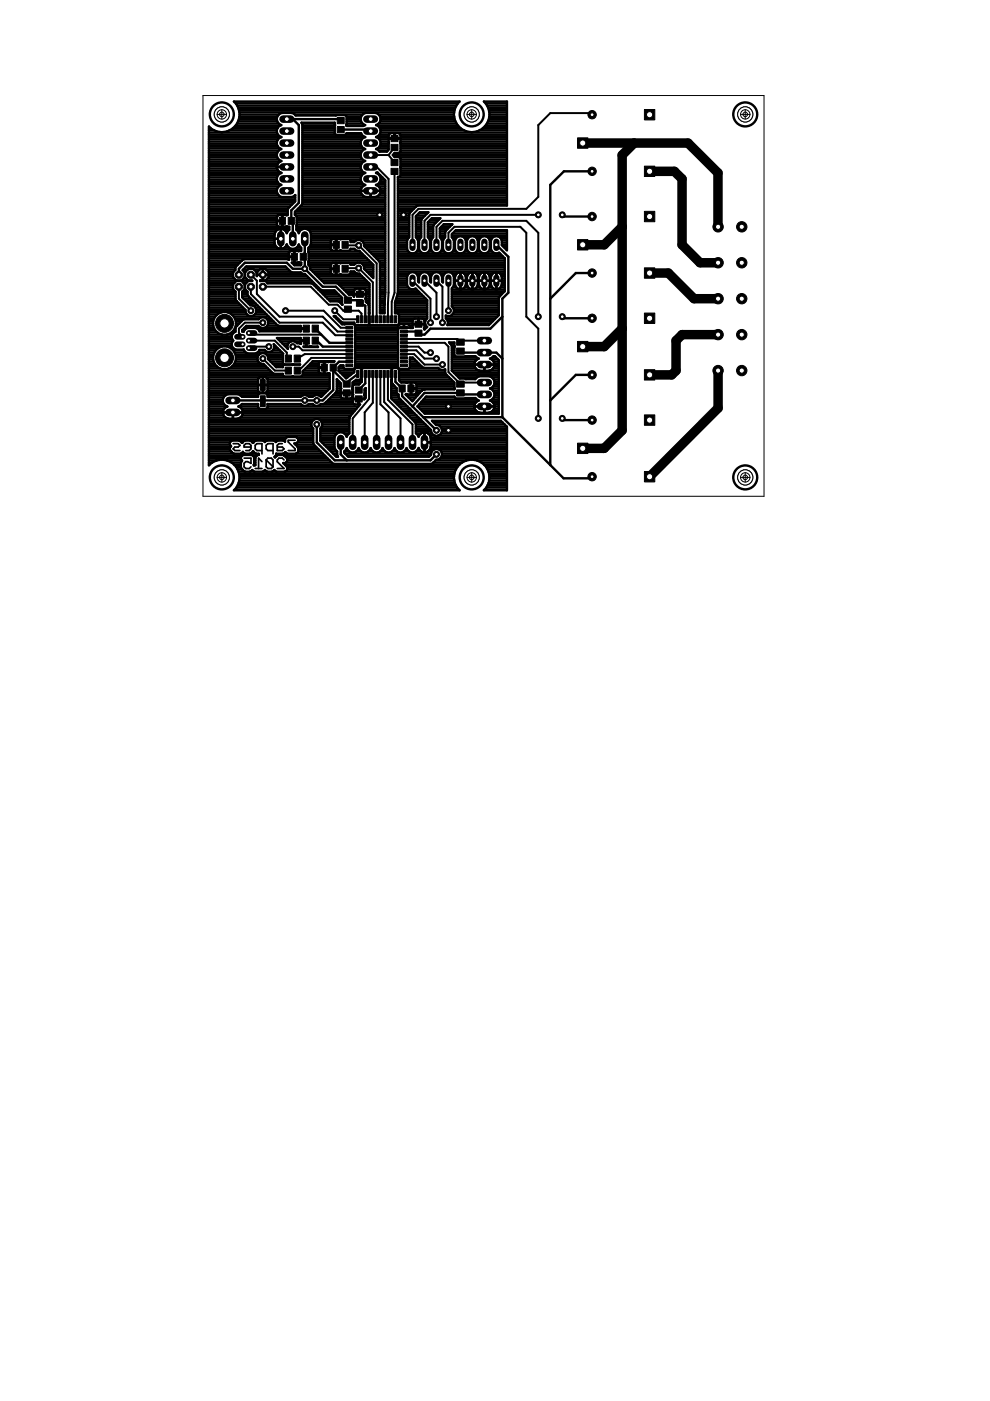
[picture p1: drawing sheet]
<svg xmlns="http://www.w3.org/2000/svg" width="210mm" height="297mm" viewBox="0 0 210 297" stroke-linecap="round" stroke-linejoin="round" font-family="sans-serif">
<g fill="none" stroke="#000" stroke-width=".36">
<path d="M49.4 94.1h1.1l.4 .3-.4 .4h-.7l-.4 .4 .4 .3h1.1M51.8 97.1h1.4v1.1l-.7-.3h-.4l-.3 .3v.8l.3 .3h.8l.3-.3M53.2 94.8h-1.4v-.4l.3-.3h.8l.3 .3v.8l-.3 .3h-.8M54.1 99.3h1.4M55.5 95.5h-1l-.4-.3v-.8l.4-.3h1v2.1M55.5 97.9l-.7-.8v2.2M56.4 97.5l.4-.4h.7l.4 .4v1.5M56.4 97.5v1.5l.4 .3h.7l.4-.3M56.4 97.5l1.5 1.5M57.9 95.5h-1.1l-.4-.3v-.8l.4-.3h1.1v2.1M59.9 94.1h-.8l-.3 .3v1.1h1.1l.3-.3-.3-.4h-1.1M60.2 97.5l-.3-.4h-.8l-.3 .4v.4l1.4 1.4h-1.4"/>
<path d="M62.6 93.3h-1.5v.4l1.5 1.5v.3h-1.5"/>
</g>
<g fill="#000" stroke="#000" stroke-width=".21">
<path d="M71.5 26.8h1.5v1.3h-1.5zM71.5 24.9h1.5v1.3h-1.5zM82.9 35.7h1.5v1.3h-1.5zM82.9 33.8h1.5v1.3h-1.5zM82.9 28.7h1.5v1.3h-1.5zM82.9 30.6h1.5v1.3h-1.5zM59.2 46.1h1.3v1.5h-1.3zM61.1 46.1h1.3v1.5h-1.3zM61.7 53.7h1.4v1.5h-1.4zM63.6 53.7h1.4v1.5h-1.4zM70.6 51.2h1.3v1.4h-1.3zM70.6 56.2h1.3v1.5h-1.3z"/>
<path d="M72.5 51.2h1.3v1.4h-1.3zM72.5 56.2h1.3v1.5h-1.3zM60.5 75.3h1.3v1.5h-1.3zM60.5 77.8h1.3v1.5h-1.3zM62.4 75.3h1.3v1.5h-1.3zM62.4 77.8h1.3v1.5h-1.3zM64.3 68.9h1.3v1.5h-1.3zM64.3 71.5h1.3v1.5h-1.3zM66.2 68.9h1.3v1.5h-1.3zM66.2 71.5h1.3v1.5h-1.3zM68.1 77.2h1.3v1.5h-1.3zM70 77.2h1.3v1.5h-1.3z"/>
<path d="M73 63h1.5v1.3h-1.5zM73 64.9h1.5v1.3h-1.5zM73.3 77.2h1.5v.5h-1.5zM73.3 76.4h1.5v.5h-1.5zM73.3 75.6h1.5v.5h-1.5zM73.3 74.8h1.5v.5h-1.5zM73.3 74h1.5v.5h-1.5zM73.3 73.2h1.5v.5h-1.5zM73.3 72.4h1.5v.5h-1.5zM73.3 71.6h1.5v.5h-1.5zM73.3 70.8h1.5v.5h-1.5zM73.3 70h1.5v.5h-1.5z"/>
<path d="M73.3 69.2h1.5v.5h-1.5zM75.6 63.6h1.4v1.3h-1.4zM75.6 61.7h1.4v1.3h-1.4zM75.6 67h.5v1.4h-.5zM75.6 78.5h.5v1.5h-.5zM76.4 67h.5v1.4h-.5zM76.4 78.5h.5v1.5h-.5zM77.2 67h.5v1.4h-.5zM77.2 78.5h.5v1.5h-.5zM78 67h.5v1.4h-.5zM78 78.5h.5v1.5h-.5zM78.8 67h.5v1.4h-.5z"/>
<path d="M78.8 78.5h.5v1.5h-.5zM79.6 67h.5v1.4h-.5zM79.6 78.5h.5v1.5h-.5zM80.4 67h.5v1.4h-.5zM80.4 78.5h.5v1.5h-.5zM81.2 67h.5v1.4h-.5zM81.2 78.5h.5v1.5h-.5zM82 67h.5v1.4h-.5zM82 78.5h.5v1.5h-.5zM82.8 67h.5v1.4h-.5zM82.8 78.5h.5v1.5h-.5zM83.6 67h.5v1.4h-.5z"/>
<path d="M83.6 78.5h.5v1.5h-.5zM84.9 69.2h1.5v.5h-1.5zM84.9 70h1.5v.5h-1.5zM84.9 70.8h1.5v.5h-1.5zM84.9 71.6h1.5v.5h-1.5zM84.9 72.4h1.5v.5h-1.5zM84.9 73.2h1.5v.5h-1.5zM84.9 74h1.5v.5h-1.5zM84.9 74.8h1.5v.5h-1.5zM84.9 75.6h1.5v.5h-1.5zM84.9 76.4h1.5v.5h-1.5zM84.9 77.2h1.5v.5h-1.5z"/>
<path d="M88 70h1.5v1.3h-1.5zM88 68.1h1.5v1.3h-1.5zM96.8 71.9h1.6v1.3h-1.6zM96.8 73.8h1.6v1.3h-1.6zM55.2 80.5h1v2.3h-1zM55.2 83.9h1v2.3h-1zM72.8 80.8h1.5v1.3h-1.5zM72.8 82.7h1.5v1.3h-1.5zM75.3 82h1.5v1.4h-1.5zM75.3 83.9h1.5v1.3h-1.5zM84.6 81.6h1.3v1.5h-1.3zM86.5 81.6h1.3v1.5h-1.3z"/>
<path d="M96.8 80.8h1.6v1.3h-1.6zM96.8 82.7h1.6v1.3h-1.6z"/>
</g>
<g fill="none" stroke="#000" stroke-width=".42">
<path d="M78.6 32.9h3.8M78.6 35.4h1.3l2.5 2.5-.1 29.8M82.4 32.9l1.3 1.6M83.7 31.3l-1.3 1.6M83.7 36.3v25.8l-.6 1.9v3.7M125.5 24.3l-.3-.3h-8.5l-2.6 2.5v15.2l-2.5 2.6h-22.9l-1.2 1.3v6.3M53.2 58.3l1.3 1.2v2.8l4.8 4.8h9.1l3.2 3.2h2.5M73.2 51.9l.1 .1h2.8l3.8 3.8v11.9M73.2 57l.1-.1h2.8l3 3v7.8M87.5 59.5l3.8 3.8v5.1M90 59.5l2.5 2.6v5M92.5 51.9v-3.8l1.3-1.3h17.8l2.5 2.6v17.7"/>
<path d="M92.5 59.5l1.3 1.3v7.6M95.1 51.9v-2.5l1.3-1.3h13.9l1.3 1.3v17.7l2.5 2.6v19M95.1 59.5v6.4M114.1 45.6h-22.8l-1.3 1.2v5.1M50.7 60.8v2.5l2.5 2.6M52.7 70.6l.4 .4h15M52.7 72.2h5.6l2.5 2.6v1.2h.3M53.2 60.8v1.5l6.1 6.1h9.1l2.7 2.7h3M55.7 76l2.6 2.6h2.8M55.7 60.8h10.2l3.8 3.8h1.8l1.3 1.3M55.7 68.4h-3.8l-1.2 1.3v.9l.8 .8M57 73.5h-3.9l-.4 .3"/>
<path d="M60.5 65.9h8.1l3.6 3.6h1.9M62.1 73.5h1.3l.8 .8h9.9M71 65.9l1.8 1.8h3.1M72.8 65.9h.1M72.8 65.9l1-.3 .3 .3M73.8 65.9h2.3l.5 .6v1.2M74.1 75.9h-8.1l-2.6 2.7h-.4M74.1 75.1h-9.5l-1.6 .9M78.3 79.3v5.3l-3.5 4.1v5.1M79.1 79.3v6.1l-1.8 2v6.4M79.9 79.3v14.5M80.6 79.3v6.4l1.8 1.7v6.4"/>
<path d="M81.4 79.3v5.9l3.5 3.5v5.1M82.3 79.3v5.5l5.2 5.2v3.8M85.6 75.1h2.2l2.2 2.2h3.8M85.6 74.3h2.7l1.7 1.7h2.5M85.6 73.5h3.1l1.3 1.3h1.3M85.6 72.7h8.7l.8 .8v5.4l2.5 2.5 .3-.3h4.8M85.6 71.9h11.4l.6 .6 .3-.3h4.8"/>
</g>
<g fill="none" stroke="#000" stroke-width=".51">
<path d="M44.3 39.5h14.8M44.3 39.1h15M44.3 38.6h14.6M44.3 38.1h14.4M44.3 37.6h14.4M44.3 37.1h14.6M44.3 36.7h15.3M44.3 36.2h14.7M44.3 35.7h14.4M44.3 35.2h14.4M44.3 34.8h14.6M44.3 34.3h15"/>
<path d="M44.3 33.8h14.8M44.3 33.3h14.5M44.3 32.9h14.4M44.3 32.4h14.5M44.3 31.9h14.8M44.3 31.4h15M44.3 31h14.6M44.3 30.5h14.4M44.3 30h14.4M44.3 29.5h14.6M44.3 29.1h15.3M44.3 28.6h14.6"/>
<path d="M44.3 28.1h14.4M44.3 27.6h1.1M44.3 27.2h.3M44.8 27.3l-.5-.5v71.9l.5-.6M44.8 27.3h.1M44.8 27.3l1.1 .6M45.9 27.9h.1M45.9 27.9l1.1 .1M47 28h.1M48.2 27.9h.1M48.2 27.9l-1.2 .1M48.7 27.6h10"/>
<path d="M49.3 27.3h.1M49.3 27.3l-1.1 .6M49.4 27.2h9.5M49.9 26.7h9.4M50 21.9h47.1M50.1 22v.1M50.1 26.5h.1M50.1 26.5l-.8 .8M50.1 22l.5 1.1M50.1 22l-.5-.5h47.9l-.6 .5M50.2 26.2h8.9M50.3 22.4h46.5"/>
<path d="M50.5 25.7h8.3M50.5 22.9h46M50.6 23.1h.1M50.6 25.4h.1M50.6 25.4l-.5 1.1M50.6 23.1l.2 1.2M50.7 25.3h8M50.7 23.3h45.7M50.7 24.8h8.1M50.8 23.8h45.5M50.8 24.3l-.2 1.1M50.8 24.3h8.3"/>
<path d="M58.7 35.4h2.1M58.7 35.7l.3 .6 .7 .4a1.32 1.32 0 0 0-1 1 1.32 1.32 0 0 0 .6 1.4M59.3 26.7l.3-.2a1.33 1.33 0 0 1-.9-1.3 1.33 1.33 0 0 1 1.1-1.3h2.1l.5 .2 .3 .4 10.5-.1 .3 .3v2h3.5M59.3 26.7a1.33 1.33 0 0 0-.6 1.3 1.33 1.33 0 0 0 .9 1.1M59.3 31.4l.3 .2a1.31 1.31 0 0 0-.9 1.3 1.31 1.31 0 0 0 1 1.2 1.28 1.28 0 0 0-1 1.6M59.3 39.1l.3 .1a1.33 1.33 0 0 0-.9 1.3 1.33 1.33 0 0 0 1.1 1.3h2.1l.7-.4v1.3l-1.5 1.5-.1 1.4h-1.1v1.2h-1.2v-.9l.3-.3h.8v2.5M59.6 29.1a1.31 1.31 0 0 0-.9 1 1.31 1.31 0 0 0 .6 1.3M60.8 35.4h.1M60.8 25.3h11.1l.3 .3M62.1 25.3l1.3 1.2v16.5l-1.6 1.6v2.2l.3 .3v3.5M62.5 24.3h14.4M64 26.2h7"/>
<path d="M64.1 39.5h12.8M64.1 39.1h12.9M64.1 38.6h12.5M64.1 38.1h12.4M64.1 37.6h12.4M64.1 37.1h12.6M64.1 36.7h13.3M64.1 36.2h12.6M64.1 35.7h12.4M64.1 35.2h12.4M64.1 34.8h12.5M64.1 34.3h12.9"/>
<path d="M64.1 33.8h12.8M64.1 33.3h12.5M64.1 32.9h12.4M64.1 32.4h12.5M64.1 31.9h12.8M64.1 31.4h12.9M64.1 31h12.5M64.1 30.5h12.4M64.1 30h12.4M64.1 29.5h12.6M64.1 29.1h13.3M64.1 28.6h7.1"/>
<path d="M64.1 28.1h6.9M64.1 27.6h6.9M64.1 27.2h6.9M64.1 26.7h6.9M72.2 27.5h6.1l.3 .3M73.2 28.6h3.5M73.5 26.7h3.5M73.5 26.2h3.4M73.5 25.7h3.1M73.5 25.3h3M73.5 24.8h3.1M77 26.7l.4-.2a1.33 1.33 0 0 1-1-1.3 1.33 1.33 0 0 1 1.1-1.3h2.2a1.33 1.33 0 0 1 1 1.3 1.33 1.33 0 0 1-1 1.3l.4 .2"/>
<path d="M77 34.3a1.31 1.31 0 0 0-.5 1.3 1.31 1.31 0 0 0 .9 1.1M77 31.4l.4 .2a1.3 1.3 0 0 0-1 1.3 1.3 1.3 0 0 0 1 1.2l-.4 .2M77 39.1l.4 .1a1.31 1.31 0 0 0-.8 1.8M77.4 29.1l-.7-.6-.1-.3h-3.1l-.3 .4h-1.9l-.3-.3v-2.3h-7.1l.2 .4v16.8l-1.6 1.7v.7l.4 .3-.1 2.8 .6 .7a1.32 1.32 0 0 1 1.3-.9 1.32 1.32 0 0 1 1.2 1.1v2.1l-.5 .9v3.5l.2 .2 .2 .7 2.9 3M77.4 29.1a1.31 1.31 0 0 0-.9 1 1.31 1.31 0 0 0 .5 1.3M77.4 36.7a1.33 1.33 0 0 0-.9 1 1.33 1.33 0 0 0 .5 1.4M79.7 29.1a1.31 1.31 0 0 1 1 1 1.31 1.31 0 0 1-.6 1.3M79.7 36.7a1.33 1.33 0 0 1 1 1 1.33 1.33 0 0 1-.6 1.4M79.7 36.7l.3-.1 1.7 1.6v23.8l-.1 2.3M79.7 36.7h.4M79.7 29.1h2.7M80.1 31.4l-.4 .2 .8 .6h1.5l.4-.5v-2.3h1.2v-1.2h-.8l-.3 .2-.1 .9h2.5l-.1-.9-.3-.2h-.8v1.2h1.2v2.7l-.3 .3h-.9l-.4 .5 .4 .4h.9l.3 .3v3.6l-.3 .3h-.2v24.6l-.6 2v2.3h.5l.3 .3v1.9l-.3 .3h-8.9l-.3-.3v-.2h-2.5l-1.5-1.4h-.3l1.7 1.8 2.5-.1 .3 .3v8.9l-.3 .3h-1.9l-.3-.3v-.5h-.6l-.4 .5v.7l1.6 1.6 1.7-1.3v-.6l.3-.3h8.9l.3 .3v2.3l.5 .5h2v1.2h1.2v-.9"/>
<path d="M80.1 39.1l-.4 .1a1.31 1.31 0 0 1 .9 1.8M80.1 26.7a1.33 1.33 0 0 1 .6 1.3 1.33 1.33 0 0 1-1 1.1M80.1 39.1h1.6M80.1 31.4h2.3M80.1 26.7h17M80.3 39.5h1.4M80.3 31.9h1.9M80.3 26.2h16.5M80.3 24.3h15.9M80.4 37.1h.2M80.4 29.5h2M80.4 28.6h2"/>
<path d="M80.5 38.6h1.2M80.5 31h1.9M80.5 27.2h17.1M80.6 25.7h16M80.6 24.8h15.7M80.7 37.6h.4M80.7 30h1.7M80.7 28.1h26.8M80.7 38.1h.9M80.7 30.5h1.7M80.7 27.6h17.7M80.7 25.3h15.7"/>
<path d="M83.3 32.9h24.2M83.6 29.1h.1M83.6 28.6h.1M84.4 39.5h23.1M84.4 39.1h23.1M84.4 38.6h23.1M84.4 38.1h23.1M84.4 37.6h23.1M84.7 33.3h22.8M84.7 32.4h22.8M84.9 28.6h22.6M84.9 37.1h22.6"/>
<path d="M84.9 36.7h22.6M84.9 36.2h22.6M84.9 35.7h22.6M84.9 35.2h22.6M84.9 34.8h22.6M84.9 34.3h22.6M84.9 33.8h22.6M84.9 31.9h22.6M84.9 31.4h22.6M84.9 31h22.6M84.9 30.5h22.6M84.9 30h22.6"/>
<path d="M84.9 29.5h22.6M84.9 29.1h22.6M96.2 24.3h.1M96.2 24.3l.2 1.1M96.4 23.1h.1M96.4 25.4h.1M96.4 23.1l-.2 1.2M96.4 25.4l.5 1.1M96.9 22v.1M96.9 26.5h.1M96.9 22l-.5 1.1M96.9 26.5l.9 .8"/>
<path d="M97.8 27.3h.1M97.8 27.3l1 .6M98.8 27.9h.1M98.8 27.9l1.2 .1M100 28h.1M101.2 27.9h.1M101.2 27.9l-1.2 .1M101.6 27.6h5.9M102.2 27.3h.1M102.2 27.3l-1 .6M102.4 27.2h5.1M102.9 26.7h4.6"/>
<path d="M103 21.9h4.5M103.1 22l-.5-.5h4.9v22.1l-19.2 .1-1.5 1.7v4.9l-.5 .7v1.8a1.2 1.2 0 0 0 1.2 .9 1.2 1.2 0 0 0 1.1-.9v-1.8l-.4-.7v-4.5l.8-.8h1.8l-1.5 1.7M103.1 22v.1M103.1 26.5h.1M103.1 26.5l-.9 .8M103.1 22l.5 1.1M103.2 26.2h4.3M103.3 22.4h4.2M103.5 25.7h4M103.5 22.9h4M103.6 23.1h.1M103.6 25.4h.1"/>
<path d="M103.6 25.4l-.5 1.1M103.6 23.1l.2 1.2M103.7 25.3h3.8M103.7 23.3h3.8M103.7 24.8h3.8M103.7 23.8h3.8M103.8 24.3l-.2 1.1M103.8 24.3h3.7M125.5 36.3h-5.9l-2.9 2.9v59.4M44.3 55.7h6.5M44.3 48.1h17v.6l-.5 .7a1.32 1.32 0 0 0-1.3-.9 1.32 1.32 0 0 0-1.2 1M44.3 40.5h14.4"/>
<path d="M44.3 60h5.4M44.3 59.1h5.4M44.3 58.6h5.1M44.3 58.1h5.1M44.3 57.6h5.2M44.3 57.1h5.6M44.3 56.7h5.7M44.3 56.2h6.1M44.3 55.2h7M44.3 54.8h16.9M44.3 54.3h16.9M44.3 53.8h16.9"/>
<path d="M44.3 53.3h17.1M44.3 52.9h19.6M44.3 52.4h14.3M44.3 51.9h14M44.3 51.4h13.9M44.3 50.9h13.9M44.3 50.5h13.9M44.3 50h13.9M44.3 49.5h14M44.3 49h14.2M44.3 48.6h14.8M44.3 47.6h14.4"/>
<path d="M44.3 47.1h14.4M44.3 46.7h14.4M44.3 46.2h14.4M44.3 45.7h14.5M44.3 45.2h16.7M44.3 44.8h16.7M44.3 44.3h16.8M44.3 43.8h17.2M44.3 43.3h17.7M44.3 42.9h18.1M44.3 42.4h18.3M44.3 41.9h18.3"/>
<path d="M44.3 41.4h14.8M44.3 41h14.5M44.3 40h14.5M51.6 57.1h1M51.6 60h.6M51.6 59.1h.6M51.8 57.6h.3M51.9 58.6h.1M51.9 58.1h.1M52 56.7h8.7M53.4 59.5h-9.1M53.8 57.1h1.3"/>
<path d="M54.3 57.6h.3M54.4 58.1h.1M54.5 58.3h2.5M55.2 59.5h10.9M55.2 59.4v.2zM55.7 57v2.5M55.7 59.1h.1M55.7 58.6h.1M55.7 58.1h.1M55.7 57.6h.1M55.7 57.1h.1M56.4 57.1h4.8"/>
<path d="M56.7 60h9.8M56.7 59.1h8.9M56.9 57.6h4.7M57 58.6h8.1M57 58.1h7.3M58.2 50.6h1.4M58.3 49.5l-.1 2a1.33 1.33 0 0 0 1.2 1.3 1.33 1.33 0 0 0 1.4-1 1.32 1.32 0 0 0 1.3 1 1.32 1.32 0 0 0 1.3-1l.5 .8v.6h-1.4v1.2h-1.3v-.8l.4-.4h.7v2.5M59.1 48.1l-.4-.3v-.9h1.2v1.2M59.5 48.5v4.3M59.5 52.4h.1M59.5 51.9h.1M59.5 51.4h.1"/>
<path d="M59.5 50.9h.1M59.5 50.5h.1M59.5 50h.1M59.5 49.5h.1M59.5 49h.1M59.5 48.6h.1M59.8 47.6h.1M59.8 47.1h.1M59.8 46.7h.1M59.8 46.2h.1M59.8 45.7h.1M60 48.6h1.3"/>
<path d="M60.5 52.4h.7M60.6 48.1h.3M60.6 49h.4M60.8 51.9h.1M61.2 55.1v-.6h1.3v1.2M61.2 55.1h.1M61.2 55.1l-.2-.2h-9.2l-.3 .2-1.5 1.5-.1 .7-.5 .4v1.1l.7 .7-.7 .8v1l.5 .5v1.7l.3 .4M61.6 57.6l-1.1-1.1h-8.3l-.8 .8 .5 .4v1.1l-.7 .7 .7 .8v1l-.5 .5v1.2l1.6 1.7a1.16 1.16 0 0 1 1.4 1.1 1.16 1.16 0 0 1-1.3 1.2 1.16 1.16 0 0 1-1.1-1.3M61.6 57.6l2.2 .1 .2 .3 .7 .1 3.3 3.3M61.9 55.7h2v.4l-1.5 .1zM62.3 55.2h.2M62.3 54.8h.2"/>
<path d="M62.3 54.3h.2M62.3 53.8h.2M62.3 53.3h.2M62.4 56.2h1.4M62.5 41.4h.1M62.5 45.2h19.2M62.7 44.8h19M62.8 45.7h18.9M62.8 48.1h18.9M62.8 48.6h1.4M62.9 47.6h18.8M62.9 47.1h18.8"/>
<path d="M62.9 46.7h18.8M62.9 46.2h18.8M63 52.4h.7M63.1 55.7h.3M63.2 49h.3M63.2 44.3h18.5M63.3 51.9h.1M63.6 43.8h18.1M64 43.3h17.7M64.1 40.5h17.6M64.1 42.9h17.6M64.1 42.4h17.6"/>
<path d="M64.1 41.9h17.6M64.1 41.4h12.8M64.1 41h12.5M64.1 40h12.5M64.6 57h-2.5l-1.3-1.3h-8.9l-1.2 1.3v1.3M64.6 57l3.8 3.8h2.8l2.6 2.5v.3h2.9l-.4 .7 1.1 .5v2.9M64.6 50.6v2.9l-.3 .9 .3 .4v2.2M65 48.6h16.7M65.4 55.7h10.4M65.4 53.3h10.9M65.4 52.9h4.8M65.4 56.2h4.7"/>
<path d="M65.4 55.2h12.9M65.4 54.8h12.4M65.4 54.3h11.9M65.4 53.8h11.4M65.6 52.4h4.5M65.7 49h16M65.7 56.7h4.4M65.8 57.1h4.3M65.8 51.9h5.4M65.9 49.5h15.8M65.9 51.4h4.2M65.9 50.9h4.3"/>
<path d="M65.9 50.5h15.8M65.9 50h15.8M66.3 57.6h3.8M66.8 58.1h3.5M67.3 58.6h9.5M67.8 59.1h9.4M68.2 59.5h9.5M68.7 60h9.5M70.2 52.9l-.1-.9h1.3v1.2h2.6l.3-.3M70.2 50.9l-.1 .9h1.3v-1.1h2.6l.3 .2M70.2 50.9l.2-.2h.8v2.5h-.6l-.4-.3M70.6 55.7l-.4 .3-.1 .9h1.3v-1.2"/>
<path d="M71.2 55.7v2.5l-.9-.1-.2-.3v-.8h1.3v1.2h2.6l.3-.3v-.3h.8l.3 .2 .8 .2 2.1 2.2v6.2h-.1M71.2 58.1h.2M71.2 57.6h.2M71.2 57.1h.2M71.2 56.7h.2M71.2 56.2h.2M71.2 52.9h.2M71.2 52.4h.2M71.2 51.4h.2M71.2 50.9h.2M72 55.7h.3M74 55.7l.3 .4h.8a1.18 1.18 0 0 1 1.9 .1"/>
<path d="M74.2 58.1h2.1M74.3 52.9l.8-.2 .3 .3 .8 .2 2.9 2.9v2.8l-1.9-1.9-.2-.8M74.3 50.9v.4h.8a1.18 1.18 0 0 1 1.4-.4 1.18 1.18 0 0 1 .7 1.3l3.4 3.5M74.3 57.6h.9M74.3 52.9h.9M74.3 50.9h1.3M76.3 55.7h2.4M76.5 50.9h5.2M76.6 41l.5 .6 .6 .2h2l.5-.3 .4-.5M77 56.2h2.1M77.1 51.4h4.6M77.2 56.7h1.9"/>
<path d="M77.2 51.9h4.5M77.3 57.1h1.8M77.4 52.4h4.3M77.8 57.6h1.3M77.9 52.9h3.8M78.3 58.1h.8M78.4 53.3h3.3M78.6 40.5v1.3M78.6 41.4h.1M78.6 41h.1M78.8 58.6h.3M78.8 53.8h2.9"/>
<path d="M79.3 54.3h2.4M79.8 54.8h1.9M80.3 55.2h1.4M80.3 41.4h1.4M80.6 55.7h1.1M80.6 59.5h1.1M80.6 55.7v10.7h.9l.1-2.1M80.6 60h1.1M80.6 59.1h1.1M80.6 58.6h1.1M80.6 58.1h1.1M80.6 57.6h1.1"/>
<path d="M80.6 57.1h1.1M80.6 56.7h1.1M80.6 56.2h1.1M80.6 41h1.1M80.6 40h1.1M84.4 55.7h22.6M84.4 48.1h2.4M84.4 59.5h1.9M84.4 40.5h23.1M84.4 60h1.9M84.4 59.1h1.9M84.4 58.6h1.9"/>
<path d="M84.4 58.1h2.2M84.4 57.6h22.6M84.4 57.1h22.6M84.4 56.7h22.6M84.4 56.2h22.6M84.4 55.2h22.6M84.4 54.8h22.6M84.4 54.3h22.2M84.4 53.8h21.7M84.4 53.3h2.2M84.4 52.9h1.9M84.4 52.4h1.9"/>
<path d="M84.4 51.9h1.9M84.4 51.4h1.9M84.4 50.9h1.9M84.4 50.5h2.2M84.4 50h2.4M84.4 49.5h2.4M84.4 49h2.4M84.4 48.6h2.4M84.4 47.6h2.4M84.4 47.1h2.4M84.4 46.7h2.4M84.4 46.2h2.4"/>
<path d="M84.4 45.7h2.4M84.4 45.2h2.4M84.4 44.8h2.8M84.4 44.3h3.3M84.4 43.8h3.8M84.4 43.3h23.1M84.4 42.9h23.1M84.4 42.4h23.1M84.4 41.9h23.1M84.4 41.4h23.1M84.4 41h23.1M84.4 40h23.1"/>
<path d="M88.2 48.1h1.1M88.2 50h1.1M88.2 49.5h1.1M88.2 49h1.1M88.2 48.6h1.1M88.2 47.6h1.1M88.2 47.1h1.1M88.2 46.7h1.1M88.2 46.2h1.4M88.3 45.7h1.8M88.3 58.1h.8M88.3 53.3h.8"/>
<path d="M88.3 50.5h.8M88.6 58.6h.3M88.6 52.9h.3M88.6 50.9h.3M88.6 59.5h.2M88.6 59.1h.2M88.6 52.4h.2M88.6 51.9h.2M88.6 51.4h.2M88.8 45.2h1.8M89.3 46.7v3.6l-.5 .7v1.8a1.2 1.2 0 0 0 1.2 .9 1.2 1.2 0 0 0 1.2-.9v-1.8l-.5-.7v-3.2M90.7 47.1l.9-.8h1.8l-1.6 1.7v2.3l-.4 .7v1.8a1.2 1.2 0 0 0 1.2 .9 1.2 1.2 0 0 0 1.1-.9v-1.8l-.4-.7v-1.9l.8-.9h1.8l-1.5 1.7v1.1l-.5 .7v1.8a1.19 1.19 0 0 0 1.2 .9 1.19 1.19 0 0 0 1.1-.9v-1.8l-.4-.7v-.6l.8-.9h10.9v4.3l-1.1-1.1v-1a1.19 1.19 0 0 0-1.2-.9 1.19 1.19 0 0 0-1.1 .9v1.8a1.17 1.17 0 0 0 1.7 .8l1.2 1.2"/>
<path d="M90.7 48.1h1.1M90.7 50h1.1M90.7 49.5h1.1M90.7 49h1.1M90.7 48.6h1.1M90.7 47.6h1.3M90.7 47.1h1.8M90.9 58.1h.8M90.9 53.3h.8M90.9 50.5h.8M91.1 58.6h.3M91.1 52.9h.3"/>
<path d="M91.1 50.9h.3M91.2 46.7h1.8M91.2 59.5h.2M91.2 59.1h.2M91.2 52.4h.2M91.2 51.9h.2M91.2 51.4h.2M93.3 50h1.1M93.3 49.5h1.1M93.3 49h1.1M93.3 48.6h1.6M93.4 58.1h.8"/>
<path d="M93.4 53.3h.8M93.4 50.5h.8M93.6 48.1h1.8M93.7 58.6h.2M93.7 52.9h.2M93.7 50.9h.2M93.7 59.5h.2M93.7 59.1h.2M93.7 52.4h.2M93.7 51.9h.2M93.7 51.4h.2M94 47.6h1.8"/>
<path d="M95.8 47.7h.1M95.8 50h11.7M95.9 49.5h11.6M96 58.1h.7M96 53.3h.8M96 50.5h.7M96.2 58.6h.3M96.2 52.9h.3M96.2 50.9h.3M96.2 59.5h10.8M96.2 60h.3M96.2 59.1h.3"/>
<path d="M96.2 52.4h.3M96.2 51.9h.3M96.2 51.4h.3M96.4 49h11.1M96.6 50.6a1.19 1.19 0 0 1 1.2-.5 1.19 1.19 0 0 1 1 .9v1.8a1.19 1.19 0 0 1-1.2 .9 1.19 1.19 0 0 1-1.1-.9v-1.8zM96.7 58.1a1.18 1.18 0 0 1 1.8 0M96.7 58.1l-.2 .7v1.7l.2 .4M97.6 57.7v3.6M97.6 60h.1M97.6 59.1h.1M97.6 58.6h.1M97.6 58.1h.1"/>
<path d="M98.5 58.1l.3 .5M98.5 58.1h.8M98.5 53.3h.8M98.5 50.5h.8M98.8 58.6v1.7l-.3 .6M98.8 58.6h.2M98.8 52.9h.2M98.8 50.9h.2M98.8 60h.2M98.8 59.1h.2M98.8 52.4h.2M98.8 51.9h.2"/>
<path d="M98.8 51.4h.2M99 58.6v1.7l.3 .6M99.2 50.6a1.19 1.19 0 0 1 1.2-.5 1.19 1.19 0 0 1 .9 .9v1.8a1.19 1.19 0 0 1-1.1 .9 1.19 1.19 0 0 1-1.2-.9v-1.8zM99.3 58.1a1.18 1.18 0 0 1 1.7 0M99.3 58.1l-.3 .5M100.2 57.7v3.6M100.2 60h.1M100.2 59.1h.1M100.2 58.6h.1M100.2 58.1h.1M101 58.1l.3 .5M101 58.1h.8"/>
<path d="M101 53.3h.8M101 50.5h.8M101.3 58.6v1.7l-.3 .6M101.3 58.6h.3M101.3 52.9h.3M101.3 50.9h.3M101.3 60h.2M101.3 59.1h.2M101.3 52.4h.2M101.3 51.9h.2M101.3 51.4h.2M101.6 58.6l-.1 1.7 .3 .6"/>
<path d="M101.7 50.6a1.19 1.19 0 0 1 1.2-.5 1.19 1.19 0 0 1 1 .9v1.8a1.19 1.19 0 0 1-1.2 .9 1.19 1.19 0 0 1-1.2-.9v-1.8zM101.8 58.1a1.18 1.18 0 0 1 1.8 0M101.8 58.1l-.2 .5M102.7 57.7v3.6M102.7 60h.1M102.7 59.1h.1M102.7 58.6h.1M102.7 58.1h.1M103.6 58.1l.2 .5M103.6 58.1h.8M103.6 53.3h.8M103.6 50.5h.8"/>
<path d="M103.8 58.6l.1 1.7-.3 .6M103.8 58.6h.3M103.8 52.9h.3M103.8 50.9h.3M103.9 60h.2M103.9 59.1h.2M103.9 52.4h.2M103.9 51.9h.2M103.9 51.4h.2M104.1 58.6v1.7l.3 .6M104.4 58.1a1.18 1.18 0 0 1 1.7 0M104.4 58.1l-.3 .5"/>
<path d="M105.2 57.7v3.6M105.2 60h.1M105.2 59.1h.1M105.2 58.6h.1M105.2 58.1h.1M105.2 51.9l2.6 2.5v7.7l-1.3 1.2v25.2M106.1 58.1l.3 .5M106.1 58.1h.9M106.1 50.5h1.4M106.4 58.6v1.7l-.3 .6M106.4 58.6h.6M106.4 50.9h1.1"/>
<path d="M106.4 60h.6M106.4 59.1h.6M106.4 51.9h1.1M106.4 51.4h1.1M106.8 52.4h.7M107 54.8v6.9l-1.3 1.5v3.6l-2 2.1h-8.9a1.07 1.07 0 0 0-.3-1.4v-.6a1.16 1.16 0 0 0 1.6-.4 1.16 1.16 0 0 0-.3-1.5v-3.9l.4-.7v-1.8a1.19 1.19 0 0 0-1.1-.9 1.19 1.19 0 0 0-1.2 .9v1.3l-.2-.2v-1.1a1.2 1.2 0 0 0-1.1-.9 1.2 1.2 0 0 0-1.2 .9v1.3l-.2-.2v-1.1a1.2 1.2 0 0 0-1.2-.9 1.2 1.2 0 0 0-1.2 .9v1.3l-.2-.2v-1.1a1.2 1.2 0 0 0-1.1-.9 1.2 1.2 0 0 0-1.2 .9v1.8a1.19 1.19 0 0 0 1.8 .8l2.5 2.4v3.9a1.12 1.12 0 0 0-.3 1.5M107.3 52.9h.2M119.2 45.6l.4 .3h5.9M125.5 57.9h-3.4l-5.4 5.4M44.3 72.4h5M44.3 69.5h1.1M44.3 69h.9"/>
<path d="M44.3 76.7h1M44.3 67.6h1.1M44.3 71h2.7M44.3 80h10.8M44.3 62.8h5.6M44.3 79.5h15.7M44.3 79h13.4M44.3 78.6h13M44.3 78.1h2.4M44.3 77.6h1.6M44.3 77.1h1.2M44.3 76.2h.9"/>
<path d="M44.3 75.7h.9M44.3 75.2h1M44.3 74.8h1.1M44.3 74.3h1.5M44.3 73.8h2M44.3 73.3h4.9M44.3 72.9h4.8M44.3 71.9h4.9M44.3 71.4h4.8M44.3 70.5h1.8M44.3 70h1.3M44.3 68.6h.9"/>
<path d="M44.3 68.1h.9M44.3 67.1h1.3M44.3 66.7h1.8M44.3 66.2h2.8M44.3 65.7h7.7M44.3 65.2h7.2M44.3 64.7h6.8M44.3 64.3h6.3M44.3 63.8h5.8M44.3 63.3h5.6M44.3 62.4h5.6M44.3 61.9h5.6"/>
<path d="M44.3 61.4h5.2M44.3 60.9h5.1M44.3 60.5h5.1M45.2 69a2.46 2.46 0 0 0 2.4 2 2.46 2.46 0 0 0 2.4-2M45.2 68.1v.9M45.2 68.1a2.46 2.46 0 0 1 2.4-2 2.46 2.46 0 0 1 2.4 2M48.2 71h1M48.2 66.2h3.9M48.5 78.1h8.3M48.9 73.8h.6M49.1 70.5h.5M49.1 66.7h3.3"/>
<path d="M49.3 77.6h7M49.4 74.3h2.3M49.6 70h.3M49.6 67.1h7.4M49.6 70.5a1.12 1.12 0 0 0-.1 1.7 1.11 1.11 0 0 0-.3 1.1 1.11 1.11 0 0 0 .8 .8h1.7M49.7 77.1h5.7M49.7 74.8h2.4M49.8 69.5h.2M49.8 67.6h5.1M49.9 76.7h4.9M50 75.2h4.9M50 69h.3"/>
<path d="M50 68.1v.9M50 76.2h4.6M50 75.7h4.6M50 68.6h.8M50 68.1h1.2M50.2 63.9h.1M50.2 63.9l1.8 1.8M51.4 62.8h1.3M51.4 70h.4M51.4 62.4h1.1M51.4 61.9h1.1M51.6 63.3h1.6"/>
<path d="M51.7 70.3h.1M51.7 74.1h.1M51.7 74.1l.4 .7M51.8 61.4h.3M51.8 69.5h3.6M51.9 60.9h.1M51.9 60.5h.1M52.1 74.8l.4 .1h1.7l.4-.1M52.1 63.8h1.6M52.5 69.5l-.4 .2-.4 .6M52.6 64.3h1.5M53.5 64.7h1.1"/>
<path d="M54 66.7h2.5M54.2 65.2h.9M54.3 66.2h1.7M54.3 65.7h1.3M54.6 74.8l.4-.6h1.1a1.15 1.15 0 0 0 1.5 .3 1.15 1.15 0 0 0 .4-1.5l2 2v2l.3 .3M54.6 74.8h5.2M54.8 76.7l.3 .3 .8 .2 2 2 2.1 .1v.2M54.9 70h8.9M55 74.3h1.2M55.7 80v3.3M56 69.5h7.8M56.4 80h13.5"/>
<path d="M56.6 67.6h.9M56.6 75.2h3.4M56.7 69a1.14 1.14 0 0 1-1.9 .1h-2.6l-.8 .9v.3h.3M56.7 69a1.16 1.16 0 0 0-.3-1.5 1.16 1.16 0 0 0-1.6 .2l-3.3 .1-1.5 1.5-.1 1-.3 .2M56.7 69h2.2M56.8 75.7h3.2M56.8 68.1h1.2M56.9 76.2a1.16 1.16 0 0 0-1.5-1.3 1.16 1.16 0 0 0-.6 1.8M56.9 76.2l1.7 1.7h1.4v-.3M56.9 68.6h1.5M56.9 76.2h3.1M57.4 76.7h2.6"/>
<path d="M57.8 74.3h1.5M57.8 77.1h2.3M58.1 73.8h.7M58.1 73.3h.3M58.3 77.6h1.7M58.7 71.7h5.1v.4h1.1v1.4h-.6l.1 .1h3l-1.5-.2-.9 .1v-1.2h-1.2v.6l-.8-.1a1.15 1.15 0 0 0-1.5-.3 1.15 1.15 0 0 0-.5 1.5zM58.9 71.9h4.9M59.4 72.4h2.4M59.9 72.9h1.2M60 79.5l.3 .3h3.6l.3-.3M60.3 77.3h1.7M60.3 77.3l-.3 .3"/>
<path d="M60.4 73.3h.5M60.9 73.8h.1M62 77.3h.2M62.4 72.4h1.4M63.6 77.3h-1.4M63.6 77.3h.1M63.7 72.9h.1M64.2 79.5h5.7M64.2 79h3.5M64.3 78.6h3.3M64.8 78.1h2.8M64.9 72.4h.1"/>
<path d="M64.9 73.3h.1M64.9 72.9h.1M65.3 77.6h2.3M65.8 77.1h1.8M66.3 76.7h4.5M66.6 60.5h.4M66.8 69.7l3 3h4.3M66.8 72.2h.4l1.2 1.3h5.7M67.1 60.9h.4M67.5 61.4h.5M68 61.4l.3 .2h2.6l1.6 1.5v1.4M68 61.9h3.3"/>
<path d="M68 76.7l-.4 .4M68.5 62.4h3.2M68.7 76.7v2.5l-.8-.1-.3-.4v-.7h1.2v1.2h1.1v3.2M68.7 79h.1M68.7 78.6h.1M68.7 78.1h.1M68.7 77.6h.1M68.7 77.1h.1M68.8 76.7v1.2h-1.2v-.8M69 62.8h3.2M69.4 63.3h3.1M69.5 76.7h.3"/>
<path d="M69.9 63.8h2.6M70.7 78.6l2.8 2.8v-.3l2.4-1.8M70.8 76.7l-4.5-.1-2.1 2.1v.8M70.9 67.1h.3M71.4 67.6h.3M71.4 60l.3 .1 2.3 2.4h.7l.3 .3M71.8 78.6h3.3M71.8 78.1h1.1M71.8 68.1h.4M72 60.5h6.3M72 77.6h.8M72.2 79h2.7"/>
<path d="M72.2 64.3h.3M72.3 68.6h2.8M72.5 60.9h5.8M72.6 64.6l-.9-.7h-1.7l-3.7-3.7-.3-.1h-9.2l-.6-.6 .8-.7v-1.1l-.8-.7h-1l-.7 .7v.8l-.1-.8-.7-.7h-1l-.8 .7v1.1l.8 .7-.8 .8v1l.6 .5 .1 .9 6.3 6.3 4.9 .1v.5h1.1v.1h-1.1v.6h-8.8l-.4-.6-.4-.2M72.7 79.5h1.6M72.9 61.4h2.2M73.1 68.7l-.1 .1M73.2 80h.5M73.4 61.9h1.7M73.9 62.4h2.3M74.1 76.7h-2.2l-1.2 1.2v4.8l-2.3 2.2h-12.5l-.2 .1-.1-.1h-6.2M75 62.8h.1"/>
<path d="M75.2 61.4l-.1 .9h2.5l-.1-.9M75.2 61.4l.3-.2h.7v1.2h-1.1v.5M75.2 78.1h.1M75.3 72.4h9.1M75.3 69.5h12.2M75.3 69h9.1M75.3 76.7h9.1M75.3 71h9.1M75.3 77.6h9.1M75.3 77.1h9.1M75.3 76.2h9.1M75.3 75.7h9.1"/>
<path d="M75.3 75.2h9.1M75.3 74.8h9.1M75.3 74.3h9.1M75.3 73.8h9.1M75.3 73.3h9.1M75.3 72.9h9.1M75.3 71.9h9.1M75.3 71.4h9.1M75.3 70.5h9.1M75.3 70h9.1M76.2 61.9h.2M76.2 61.4h.2"/>
<path d="M76.3 78h.1M76.4 62.4h1.9M76.6 78v2.5M76.6 79.3h.1M76.6 80h.1M76.6 79.5h.1M76.6 79h.1M76.6 78.6h.1M76.6 78.1h.1M77 78h.1M77.4 79.3v2l-1.3 1.4M77.5 63.3l.1 .7 .3 .2"/>
<path d="M77.5 61.4l-.4-.2h-.7v1.2h1.2l-.1 .9M77.5 61.4h.8M77.5 63.3h.8M77.6 62.8h.7M77.6 63.8h.7M77.6 61.9h.7M77.9 64.2h.1M77.9 68.9v.1M77.9 64.2l.1 .1M78 64.3l.1 .1M78 64.3h.3M78.1 64.4l.2 4.5"/>
<path d="M78.1 64.4h.1M78.2 66.2h.1M78.2 65.7h.1M78.2 65.2h.1M78.2 64.7h.1M78.3 67.7h.1M78.3 67.6h.1M78.3 68.6h.1M78.3 68.1h.1M78.3 67.1h.1M78.3 66.7h.1M78.6 68.9v.1"/>
<path d="M80.6 62.8h1M80.6 66.2h.9M80.6 65.7h.9M80.6 65.2h.9M80.6 64.7h.9M80.6 64.3h1M80.6 63.8h1M80.6 63.3h1M80.6 62.4h1.1M80.6 61.9h1.1M80.6 61.4h1.1M80.6 60.9h1.1"/>
<path d="M80.6 60.5h1.1M82.7 78h.1M83.1 79.3h.1M83.1 78v3.1l.1 .3M83.1 80h.1M83.1 79.5h.1M83.1 79h.1M83.1 78.6h.1M83.1 78.1h.1M83.4 78h.1M83.8 66.2h6.8M83.8 65.7h6.8"/>
<path d="M83.8 65.2h6.8M83.8 64.7h6.8M83.8 64.3h6.8M83.8 79.3v1.7l1.5 1.4v1.6l7.2 7.2M83.9 63.8h6.7M84 63.3h6.3M84.2 62.8h5.6M84.3 62.4h5M84.4 78.1h.1M84.4 61.9h4.4M84.4 61.4h4M84.4 60.9h2.2"/>
<path d="M84.4 60.5h1.9M84.4 69.8h.1M84.4 69v8.9l.3 .3h1.9l.3-.3v-2.1h.6l2.1 2.1 3.3 .1a1.1 1.1 0 0 0 1.5 .3v.7M84.4 69l.4-.3h1.7l.4 .3M84.5 66.7h6.1M84.6 67.6h3.2M84.6 79.1h.1M84.6 80h10.6M84.6 79.5h10.1M84.6 79h9.8M84.6 78.6h9.8M84.6 68.6h2.9"/>
<path d="M84.6 68.1h2.9M84.6 67.1h6M85.6 69h.1M85.6 68.7v.8M86.8 78.1h6.2M86.9 69h.6M86.9 76.7h1.5M86.9 77.6h2.4M86.9 77.1h1.9M86.9 76.2h1M87.8 67.6l-.3 .4v.7h2.5v-.7l-.3-.4M87.8 67.6h1.9"/>
<path d="M88.7 67.6v1.2h-1.2v.7h-.6v-.5M88.7 68.6h.1M88.7 68.1h.1M88.8 67.6v1.2h1.2v1.1l.6-.6-.3-.3M89.7 67.6h.7M90 69.5h.4M90 69h.3M90 68.6h.1M90 68.1h.2M94.4 79l.1 .3 1.8 1.8 .1 1.3M94.5 67.1h10.9M94.7 67.6h10.3"/>
<path d="M94.9 68.1h9.6M95 68.6h9M95.5 72.9h.8M95.8 76.7h4.9M95.8 62.8h10.1M95.8 78.6h5.7M95.8 78.1h5M95.8 77.6h4.8M95.8 77.1h4.8M95.8 76.2h5.4M95.8 75.7h5.2M95.8 75.2h.5"/>
<path d="M95.8 74.8h.5M95.8 74.3h.5M95.8 73.8h.5M95.8 73.3h.5M95.8 64.7h9.9M95.8 64.3h9.9M95.8 63.8h9.9M95.8 63.3h9.9M95.8 62.4h10.6M95.8 61.9h11.1M95.8 61.4h11.2M95.9 66.7h9.8"/>
<path d="M96 60.9h.8M96.1 65.2h9.6M96.2 66.2h9.5M96.2 60.5h.3M96.2 79h9.5M96.2 65.7h9.5M96.7 60.9a1.18 1.18 0 0 0 1.8 0M96.7 79.5h9M97.2 80h3.9M97.6 74.4l.3 .4h7.3l1.3 1.2M97.6 60.9h.1M97.6 60.5h.1"/>
<path d="M98.5 60.9h.8M98.8 60.5h.2M99.3 60.9a1.18 1.18 0 0 0 1.7 0M100.2 60.9h.1M100.2 60.5h.1M100.6 77.3h4.2M100.6 77.6l.4 .7 .6 .3M101 60.9h.8M101.1 80l.5-.2h2.2l.5 .2M101.2 76.2l.3-.2-.7-.5-4.2 .1-.3-.3v-2.7h-1.1l.6 .7v5.3l1.7 1.7 3.3 .1 .3-.4M101.2 76.2a1.35 1.35 0 0 0-.6 1.4M101.3 60.5h.3"/>
<path d="M101.8 60.9a1.18 1.18 0 0 0 1.8 0M102.7 77.3v1.3M102.7 78.6h.1M102.7 78.1h.1M102.7 77.6h.1M102.7 60.9h.1M102.7 60.5h.1M103.6 60.9h.8M103.8 60.5h.3M103.9 78.6h1.8M104.2 76.2h1.4M104.3 80a1.32 1.32 0 0 1 .6 1.3 1.32 1.32 0 0 1-1 1.1"/>
<path d="M104.3 80h1.4M104.4 60.9a1.18 1.18 0 0 0 1.7 0M104.4 75.7h.7M104.6 78.1h1.1M104.7 76.7h1M104.8 77.6a1.29 1.29 0 0 0-.9-1.6l.7-.5h.3l.8 .8v11.4h-15.6l-1.6-1.6 1.9-2h5.9l.3 .4 4.2-.1 .3 .4M104.8 77.6a1.33 1.33 0 0 1-1.2 1h-2M104.8 77.6h.9M104.8 77.1h.9M105.2 60.9h.1M105.2 60.5h.1M106.1 60.9h.9"/>
<path d="M106.4 60.5h.6M106.5 67.1l-2.5 2.6h-12.7l-1.3 1.3h-.9l-.6-.7h-2.9M119.2 67.1l.4 .4h5.9M125.5 79.5h-3.4l-5.4 5.4M44.3 86.2h3.9M44.3 93.8h4.5M44.3 92.4h22.1M44.3 96.2h5.3M44.3 98.6h.1M44.3 98.1h.6M44.3 97.6h1.6M44.3 97.1h6.8"/>
<path d="M44.3 96.6h7M44.3 95.7h4.7M44.3 95.2h4.4M44.3 94.7h4.6M44.3 94.3h4.5M44.3 93.3h16.1M44.3 92.8h16.3M44.3 91.9h22.1M44.3 91.4h22.1M44.3 90.9h22.1M44.3 90.5h21.8M44.3 90h21.7"/>
<path d="M44.3 89.5h21.8M44.3 89h22.2M44.3 88.6h3.6M44.3 88.1h3.1M44.3 87.6h3M44.3 87.1h3M44.3 86.7h3.2M44.3 85.7h3.2M44.3 85.2h3M44.3 84.8h2.9M44.3 84.3h3.1M44.3 83.8h3.5"/>
<path d="M44.3 83.3h24.6M44.3 82.8h10.4M44.3 82.4h10.4M44.3 81.9h10.4M44.3 81.4h10.4M44.3 80.9h10.4M44.3 80.5h10.4M44.8 98.1h.1M44.8 98.1v.1M45.9 97.6h.1M45.9 97.6l-1.1 .5M47 97.4h.1"/>
<path d="M47 97.4l1.2 .2M47 97.4l-1.1 .2M47.2 87.4h4.3M47.3 87.1a1.35 1.35 0 0 0 .6 1.5M47.8 83.8l.5-.2h2.2l.4 .2M47.8 83.8a1.33 1.33 0 0 0-.6 1.3 1.33 1.33 0 0 0 1 1.1M47.9 88.6l.6 .2h1.8l.6-.2M48.1 97.6h3.1M48.2 86.2l-.6 .4-.3 .5M48.2 97.6h.1M48.2 97.6l1.1 .5M49 95.7h.1"/>
<path d="M49.1 98.1h2M49.2 95.9h.1M49.3 98.1h.1M49.3 98.1l.8 .9M49.4 87.4v1.4M49.4 88.6h.1M49.4 88.1h.1M49.4 87.6h.1M49.7 98.6h1.4M50.1 99h.1M50.1 99l.5 1.1M50.1 99h1"/>
<path d="M50.4 99.5h.9M50.6 86.2h4.1M50.6 86.2l.6 .4 .3 .5M50.6 100h1.3M50.9 88.6h23.2M50.9 83.8h3.8M51.1 99.1h.1M51.1 93.7h.1M51.1 96.2h.8M51.2 93.8h.2M51.2 86.7h3.8M51.3 85.7h3.4"/>
<path d="M51.4 88.1h23M51.4 93.9l-.7-.5h-1.4a.68 .68 0 0 0-.6 .5 .68 .68 0 0 0 .3 .7l-.3 .7 .5 .6M51.4 93.9l.6-.5h1l.6 .5M51.4 93.9h.1M51.5 87.1a1.35 1.35 0 0 1-.6 1.5M51.5 87.1h23.7M51.5 87.6h23.3M51.5 99.7h.1M53.1 96.2h1.2M53.1 100h.8M53.4 93.7h.1M53.6 93.8h.2"/>
<path d="M53.6 93.9l.7-.5h1.4l.5 .3 .5-.3h1.3l.5 .3 .5-.3h1l.4 .3v-.5l.3-.4 2-.2a.7 .7 0 0 1 .5 .9 .7 .7 0 0 1-.8 .5l.7 .8 .1 .9M53.6 93.9h.1M53.6 95.7h.1M53.7 95.7l-.7 .5h-1l-.5-.4-.5 .4h-1.4l-.4-.3M53.7 95.7l.4 .4 .8 .1v.3l-.5 .1M53.7 96.6h.7M53.7 95.7h.1M53.8 98.5l.1-1.5-.3-.4-2-.1a.69 .69 0 0 0-.5 .5 .69 .69 0 0 0 .2 .7l-.2 .4v1M53.8 98.6h.3M53.9 95.9h.1M53.9 98.1h.2M53.9 97.6h.2"/>
<path d="M53.9 97.1h.2M54.4 96.6h.1M54.4 96.6l-.3 .4v1.6l-.3 .1v-.2M54.7 82.8v-2.4l.5-.4h1.1l.3 .2 .1 2.6M54.7 82.8l.2 .4 .3 .1 1.2-.1 .3-.4M54.7 81.6h2M55.7 82.8h.1M55.7 82.4h.1M55.7 81.9h.1M55.7 81.4h.1M55.7 80.9h.1M55.7 80.5h.1"/>
<path d="M55.8 100h.8M56.2 99.7h.1M56.5 86.7h19.1M56.7 86.2h19.3M56.7 85.7h7.1M56.7 83.8h7.6M56.7 82.8h12.7M56.7 82.4h13.2M56.7 81.9h13.2M56.7 81.4h13.2M56.7 80.9h13.2M56.7 80.5h13.2"/>
<path d="M57.7 100h.8M58.3 96.9h.1M58.5 96.6l-.3 .3 .1 .1 .7-.5h1l.8 .6a.7 .7 0 0 1-.2 1M58.5 96.6h.2M60.1 96.2h.8M60.3 96.6h8.6M60.4 100h36M60.4 98.6h37M60.5 96.8h.1M60.6 98.1l-.6 .1 .8 .7a.7 .7 0 0 1-.4 1.1h-1.8l-.4-.3-.5 .3h-1l-.5-.3-.5 .3h-1.7l-.5-.3-.5 .3h-1l-.9-.9M60.6 98.1h9.8M60.8 97.1h8.6"/>
<path d="M60.9 99h36M60.9 99.5h35.8M60.9 97.6h9M62.7 94.3h3.8M62.8 96.2h5.7M63 92.8h3.4M63.1 93.8h3.3M63.1 94.7h3.9M63.2 95.7h4.8M63.2 95.7l-.5 .5h-1.7l-.5-.4-.5 .4h-1.4l-.1 .4M63.2 95.2h4.3M63.2 93.3h3.2"/>
<path d="M64.9 83.8h1.9M65.4 85.7h.9M67.2 90v3.8l3.8 3.8h20.3l1.2-1.3M67.5 83.8h1M67.8 89h6.3M67.9 92.4h3.2M67.9 93.3h3M67.9 92.8h3M67.9 91.9h3.6M67.9 91.4h6.2M67.9 90.9h6.2M68 85.7h7.1"/>
<path d="M68.2 90.5h5.9M68.2 89.5h5.9M68.2 93.8h2.7M68.3 90h5.8M68.7 94.3h2.2M69.1 85.3v.1M69.2 94.7h1.7M69.2 85.2h5.6M69.7 95.2h1.4M69.7 84.8h5.1M69.9 82.4l-1.9 1.7a1.11 1.11 0 0 0-1.7 0h-.8a1.1 1.1 0 0 0-1.7 0h-7.1v-.4l-.3-.3h-1.4l-.3 .3v.4h-3.4l-.4-.3M70.1 95.7h1.4"/>
<path d="M70.1 84.3h2.2M70.6 96.2h.9M70.6 83.8h1.6M71.1 96.6h.4M71.1 83.3h2.3M71.4 82.8h.8M71.4 82.8l-2.5 2.8-.9 .1a1.08 1.08 0 0 1-1.7 0h-.8a1.07 1.07 0 0 1-1.7 0h-7.1v.7l-.3 .3h-1.4l-.3-.3v-.7h-3.4l-.7 .5M71.4 82.4h.9M71.4 81.9h.8M71.4 81.4h.8M71.4 80.9h.5M71.4 80.5h.1"/>
<path d="M72.2 93.8v2.5l1.3 1.3M72.3 82.4l-.1 .8h1.2v1.3h-.7l-.4-.2M72.3 84.3l-.1-.9h2.6l-.1 .9M72.3 82.4l-.1-1.2-.8-.8v2.4M73 91.9l.5 .7 .5-.7M73 91.9a1.34 1.34 0 0 0-2.1 .8v2.2l.6 .8v.8l.2 .3h-.4l-3.4-3.3v-2.7a1.16 1.16 0 0 0 .1-1.6 1.16 1.16 0 0 0-1.7 0 1.16 1.16 0 0 0 .1 1.6l.1 3.4 4 4.1 .3 .1h20.6l.5-.4M73 95.7h1M73 91.9h1M73.2 96.2h18.2M73.4 92.4h.2M73.4 95.2h.2M73.4 84.3h.2"/>
<path d="M73.4 83.8h.2M73.6 83.3h1.2M73.6 96.6h17.5M74.1 88.6l-.1 3.3M74.1 88.4v.2M74.2 88.3l-.1 .1M74.7 84.3h.1M74.7 82.4l.1 .8h-1.2v1.3h.7l.4-.2M74.7 82.4h.1M74.8 83.8h.1M74.8 82.8h.1M74.8 81.9h.1"/>
<path d="M74.8 81.4h1.4M75 80.9h1.7M75.5 95.7h1M75.9 95.2h.2M76 85.7h.1M76 85.2h.1M76 84.8h.1M76.3 80.5v.1M76.6 80.5h.1M76.7 81l-.6 .5h-1l-.3 .3v2.7h1.2v1.2h-.8l-.4-.3v-.7h2.5l.2-.4v-2l-.2 .2v2h-1.2v1.2h.2l-2.1 2.6M76.7 81v-.5h-1.2l-.7 .6-.1 1.3M77.3 83.8h.2"/>
<path d="M77.3 84.3h.2M77.3 83.3h.2M77.3 82.8h.2M77.4 82.4h.1M78.1 95.7h1M78.5 95.2h.2M80.6 95.7h1M81 95.2h.2M83 84.3h1.6M83 83.8h1.5M83 83.3h1.1M83 82.8h1.1"/>
<path d="M83 82.4h1.1M83 81.9h.7M83 81.4h.2M83 80.9h.1M83.1 80.5h.1M83.1 80.5h-.1v4l5.1 5.1 .1 2.2M83.2 95.7h1M83.2 81.4l.9 .9v1M83.2 84.8h1.8M83.4 81.6h.1M83.6 95.2h.2M83.7 85.2h1.7"/>
<path d="M84.1 83.3l.4 .3 .1 .8 4.5 4.5M84.2 85.7h1.7M84.6 80.5h11.1M84.7 86.2h1.7M84.9 80.9h11.2M85.1 86.7h1.8M85.6 87.1h1.8M85.7 95.7h1M86 83.6v.1M86.1 87.6h1.7M86.1 95.2h.2M86.2 83.8h2.4"/>
<path d="M86.6 88.1h1.7M86.6 84.3h1.5M87 86.8h.1M87 88.6h1.8M87.1 83.3h.1M87.1 82.8h.1M87.1 81.9h.1M87.1 81.4h.1M87.1 84.8h.6M87.2 82.4h9.2M87.5 89h1.7M88 89.5h1.7"/>
<path d="M88.2 91.8v.1M88.2 91.4h3.2M88.2 90.9h2.9M88.2 90.5h2.5M88.2 90h2M88.2 91.9l.6 .7a1.32 1.32 0 0 1 1.4-.9 1.32 1.32 0 0 1 1.1 1.2v1.8M88.2 95.7h1.1M88.2 91.9h1.1M88.3 83.3v-.9h-1.2v1.2h-1.1M88.3 81.4l-.4-.3h-.7v2.5h.7l.4-.3M88.3 83.3h.7M88.3 81.4h8"/>
<path d="M88.3 82.8h1.1M88.3 81.9h8M88.5 86.2h17.2M88.6 92.4h.2M88.6 95.2h.2M88.9 85.7h11.8M89 86.7h11.7M89.1 88.9l2.3 2.3a1.16 1.16 0 0 0 1.1 1.2 1.16 1.16 0 0 0 1.2-1.2 1.16 1.16 0 0 0-1.2-1.1l-.9-.9h14.6l1.3 1.3v13.4h-4.9l.5-.5M89.1 88.9h.1M89.3 85.2h11.7M89.5 87.1h11.5M89.6 82.7l-2.2 2.4-1.4-1.4"/>
<path d="M89.6 82.7h.1M89.7 84.8h11.4M89.7 88.5h16.8M90 87.6h15.7M90 91.7v4.2M90 93.8h17.5M90 92.4h.1M90 95.7h.1M90 95.2h.1M90 94.7h.1M90 94.3h.1M90 93.3h.1"/>
<path d="M90 92.8h.1M90 91.9h.1M90.2 84.3h6.2M90.8 95.7h.8M90.8 91.9h.8M91.2 92.4h1M91.2 95.2h1M91.3 94.7h16.2M91.3 92.8h16.2M91.3 94.7a1.32 1.32 0 0 1-1.2 1.2 1.32 1.32 0 0 1-1.3-.9 1.33 1.33 0 0 1-1.3 1 1.33 1.33 0 0 1-1.3-1 1.32 1.32 0 0 1-1.3 1 1.32 1.32 0 0 1-1.2-1 1.32 1.32 0 0 1-1.3 1 1.32 1.32 0 0 1-1.3-1 1.31 1.31 0 0 1-1.2 1 1.31 1.31 0 0 1-1.3-1 1.32 1.32 0 0 1-1.3 1 1.32 1.32 0 0 1-1.2-1 1.32 1.32 0 0 1-1.3 1 1.32 1.32 0 0 1-1.3-1l-.5 .7v.3l.8 .8h17.2l.4-.4 .2-.7M91.3 94.3h16.2M91.3 93.3h16.2"/>
<path d="M91.6 95.7a1.16 1.16 0 0 1 2 .1 1.16 1.16 0 0 1-1.1 1.7l-.6 .5M91.9 98.1h6M91.9 89.5h14.6M91.9 98v.1M92.4 97.6h6.5M92.4 90h14.6M92.9 92.4h14.6M92.9 95.2h14.6M93.4 97.1h14.1M93.4 90.5h14.1M93.5 95.7h14M93.5 91.9h14"/>
<path d="M93.7 96.6h13.8M93.7 90.9h13.8M93.7 96.2h13.8M93.7 91.4h13.8M96.4 82.4l-.1 .1h-6.4l-.3 .2M96.9 99h.1M96.9 99l-.5 1.1M97.8 98.1h.1M97.8 98.1l-.9 .9M98.8 97.6h.1M98.8 97.6l-1 .5M100 97.4l1.2 .2"/>
<path d="M100 97.4h.1M100 97.4l-1.2 .2M100.7 86.7l.5 .6 .6 .2h2l.6-.3 .3-.5M101.1 97.6h6.4M101.1 84.8l.4 .1a1.29 1.29 0 0 0-.8 1.8M101.2 97.6l1 .5M101.2 97.6h.1M102.1 98.1h5.4M102.2 98.1l.9 .9M102.2 98.1h.1M102.6 98.6h4.9M102.7 86.2v1.3"/>
<path d="M102.7 83.6h-4.8l-.3-.3h-7.6l-2.5 2.9M102.7 87.1h.1M102.7 86.7h.1M103.1 99h.1M103.1 99l.5 1.1M103.1 99h4.4M103.4 99.5h4.1M103.6 100h3.9M103.9 82.4a1.33 1.33 0 0 1 .9 1 1.33 1.33 0 0 1-.5 1.4M103.9 82.4h1.8M104.3 84.8l-.4 .1a1.29 1.29 0 0 1 .8 1.8M104.3 84.8h1.4"/>
<path d="M104.4 87.1h1.3M104.4 85.2h1.3M104.6 82.8h1.1M104.6 81.9h1.1M104.7 84.3h1M104.7 80.5h1M104.8 86.7h.9M104.8 85.7h.9M104.8 83.3h.9M104.8 81.4h.9M104.8 83.8h.9M104.8 80.9h.9"/>
<path d="M106.5 88.5l13 12.9h5.7l.3-.3M119.2 88.7l.4 .4h5.9M49.8 103.8h47.5M50.1 103.4l-.5 .5h47.9l-.6-.5M50.1 103.4v.1M50.2 103.3h46.7M50.4 102.8h46.2M50.6 102.4l-.5 1M50.6 100.1h.1M50.6 102.4h.1M50.6 100.1l.2 1.1-.2 1.2M50.7 102.4h45.7"/>
<path d="M50.7 100.5h45.7M50.7 101.9h45.6M50.8 100.9h45.5M50.8 101.4h45.4M96.2 101.2h.1M96.2 101.2l.2 1.2M96.4 100.1h.1M96.4 102.4h.1M96.4 100.1l-.2 1.1M96.4 102.4l.5 1M96.9 103.4v.1M102.7 103.8h4.8"/>
<path d="M103.1 103.4v.1M103.1 103.3h4.4M103.4 102.8h4.1M103.6 102.4l-.5 1M103.6 100.1h.1M103.6 102.4h.1M103.6 100.1l.2 1.1-.2 1.2M103.6 102.4h3.9M103.7 101.9h3.8M103.7 100.5h3.8M103.8 100.9h3.7M103.8 101.4h3.7"/>
<circle cx="47.6" cy="75.9" r="2.47"/>
</g>
<path d="M123.5 30.3h22.4l6.3 6.4 .1 11.4M134.5 30.3l-2.6 2.6v58.3l-3.8 3.9h-4.6M137.7 36.3h5.3l1.6 1.6v14l3.8 3.8h3.9M131.9 48.1l-3.8 3.8h-4.6M137.7 57.9h4l5.5 5.4h5.1M131.9 69.7l-3.8 3.8h-4.6M152.3 78.6v7.9l-14.6 14.6M152.3 71h-7.7l-1.3 1.2v6.4l-.9 .9h-4.7" fill="none" stroke="#000" stroke-width="2"/>
<circle cx="47.6" cy="68.6" r="1.91" fill="#000" stroke="#000" stroke-width=".21"/>
<circle cx="47.6" cy="68.6" r=".99" fill="#fff" stroke="#000" stroke-width=".21"/>
<circle cx="47.6" cy="75.9" r="1.91" fill="#000" stroke="#000" stroke-width=".21"/>
<circle cx="47.6" cy="75.9" r=".99" fill="#fff" stroke="#000" stroke-width=".21"/>
<path d="M52.7 73.8h1.3" fill="none" stroke="#000" stroke-width="1.2"/>
<circle cx="52.7" cy="73.8" r=".36" fill="#fff" stroke="#000" stroke-width=".21"/>
<path d="M50.2 73h1.3" fill="none" stroke="#000" stroke-width="1.2"/>
<circle cx="51.5" cy="73" r=".36" fill="#fff" stroke="#000" stroke-width=".21"/>
<path d="M52.7 72.2h1.3" fill="none" stroke="#000" stroke-width="1.2"/>
<circle cx="52.7" cy="72.2" r=".36" fill="#fff" stroke="#000" stroke-width=".21"/>
<path d="M50.2 71.4h1.3" fill="none" stroke="#000" stroke-width="1.2"/>
<circle cx="51.5" cy="71.4" r=".36" fill="#fff" stroke="#000" stroke-width=".21"/>
<path d="M52.7 70.6h1.3" fill="none" stroke="#000" stroke-width="1.2"/>
<circle cx="52.7" cy="70.6" r=".36" fill="#fff" stroke="#000" stroke-width=".21"/>
<path d="M90 93v1.6" fill="none" stroke="#000" stroke-width="1.6"/>
<circle cx="90" cy="93.8" r=".51" fill="#fff" stroke="#000" stroke-width=".21"/>
<path d="M87.5 93v1.6" fill="none" stroke="#000" stroke-width="1.6"/>
<circle cx="87.5" cy="93.8" r=".51" fill="#fff" stroke="#000" stroke-width=".21"/>
<path d="M84.9 93v1.6" fill="none" stroke="#000" stroke-width="1.6"/>
<circle cx="84.9" cy="93.8" r=".51" fill="#fff" stroke="#000" stroke-width=".21"/>
<path d="M77.3 93v1.6" fill="none" stroke="#000" stroke-width="1.6"/>
<circle cx="77.3" cy="93.8" r=".51" fill="#fff" stroke="#000" stroke-width=".21"/>
<path d="M74.8 93v1.6" fill="none" stroke="#000" stroke-width="1.6"/>
<circle cx="74.8" cy="93.8" r=".51" fill="#fff" stroke="#000" stroke-width=".21"/>
<path d="M72.2 93v1.6" fill="none" stroke="#000" stroke-width="1.6"/>
<circle cx="72.2" cy="93.8" r=".51" fill="#fff" stroke="#000" stroke-width=".21"/>
<path d="M82.4 93v1.6" fill="none" stroke="#000" stroke-width="1.6"/>
<circle cx="82.4" cy="93.8" r=".51" fill="#fff" stroke="#000" stroke-width=".21"/>
<path d="M79.9 93v1.6" fill="none" stroke="#000" stroke-width="1.6"/>
<circle cx="79.9" cy="93.8" r=".51" fill="#fff" stroke="#000" stroke-width=".21"/>
<path d="M87.5 58.9v1.3" fill="none" stroke="#000" stroke-width="1.3"/>
<circle cx="87.5" cy="59.5" r=".4" fill="#fff" stroke="#000" stroke-width=".21"/>
<path d="M90 58.9v1.3" fill="none" stroke="#000" stroke-width="1.3"/>
<circle cx="90" cy="59.5" r=".4" fill="#fff" stroke="#000" stroke-width=".21"/>
<path d="M102.7 58.9v1.3" fill="none" stroke="#000" stroke-width="1.3"/>
<circle cx="102.7" cy="59.5" r=".4" fill="#fff" stroke="#000" stroke-width=".21"/>
<path d="M105.2 58.9v1.3" fill="none" stroke="#000" stroke-width="1.3"/>
<circle cx="105.2" cy="59.5" r=".4" fill="#fff" stroke="#000" stroke-width=".21"/>
<path d="M92.5 58.9v1.3" fill="none" stroke="#000" stroke-width="1.3"/>
<circle cx="92.5" cy="59.5" r=".4" fill="#fff" stroke="#000" stroke-width=".21"/>
<path d="M95.1 58.9v1.3" fill="none" stroke="#000" stroke-width="1.3"/>
<circle cx="95.1" cy="59.5" r=".4" fill="#fff" stroke="#000" stroke-width=".21"/>
<path d="M100.2 58.9v1.3" fill="none" stroke="#000" stroke-width="1.3"/>
<circle cx="100.2" cy="59.5" r=".4" fill="#fff" stroke="#000" stroke-width=".21"/>
<path d="M97.6 58.9v1.3" fill="none" stroke="#000" stroke-width="1.3"/>
<circle cx="97.6" cy="59.5" r=".4" fill="#fff" stroke="#000" stroke-width=".21"/>
<path d="M105.2 51.2v1.4" fill="none" stroke="#000" stroke-width="1.3"/>
<circle cx="105.2" cy="51.9" r=".4" fill="#fff" stroke="#000" stroke-width=".21"/>
<path d="M102.7 51.2v1.4" fill="none" stroke="#000" stroke-width="1.3"/>
<circle cx="102.7" cy="51.9" r=".4" fill="#fff" stroke="#000" stroke-width=".21"/>
<path d="M100.2 51.2v1.4" fill="none" stroke="#000" stroke-width="1.3"/>
<circle cx="100.2" cy="51.9" r=".4" fill="#fff" stroke="#000" stroke-width=".21"/>
<path d="M97.6 51.2v1.4" fill="none" stroke="#000" stroke-width="1.3"/>
<circle cx="97.6" cy="51.9" r=".4" fill="#fff" stroke="#000" stroke-width=".21"/>
<path d="M95.1 51.2v1.4" fill="none" stroke="#000" stroke-width="1.3"/>
<circle cx="95.1" cy="51.9" r=".4" fill="#fff" stroke="#000" stroke-width=".21"/>
<path d="M92.5 51.2v1.4" fill="none" stroke="#000" stroke-width="1.3"/>
<circle cx="92.5" cy="51.9" r=".4" fill="#fff" stroke="#000" stroke-width=".21"/>
<path d="M90 51.2v1.4" fill="none" stroke="#000" stroke-width="1.3"/>
<circle cx="90" cy="51.9" r=".4" fill="#fff" stroke="#000" stroke-width=".21"/>
<path d="M87.5 51.2v1.4" fill="none" stroke="#000" stroke-width="1.3"/>
<circle cx="87.5" cy="51.9" r=".4" fill="#fff" stroke="#000" stroke-width=".21"/>
<circle cx="50.7" cy="60.8" r=".8" fill="#000" stroke="#000" stroke-width=".21"/>
<circle cx="50.7" cy="60.8" r=".47" fill="#fff" stroke="#000" stroke-width=".21"/>
<circle cx="50.7" cy="58.3" r=".8" fill="#000" stroke="#000" stroke-width=".21"/>
<circle cx="50.7" cy="58.3" r=".47" fill="#fff" stroke="#000" stroke-width=".21"/>
<circle cx="53.2" cy="60.8" r=".8" fill="#000" stroke="#000" stroke-width=".21"/>
<circle cx="53.2" cy="60.8" r=".47" fill="#fff" stroke="#000" stroke-width=".21"/>
<circle cx="53.2" cy="58.3" r=".8" fill="#000" stroke="#000" stroke-width=".21"/>
<circle cx="53.2" cy="58.3" r=".47" fill="#fff" stroke="#000" stroke-width=".21"/>
<circle cx="55.7" cy="60.8" r=".8" fill="#000" stroke="#000" stroke-width=".21"/>
<circle cx="55.7" cy="60.8" r=".47" fill="#fff" stroke="#000" stroke-width=".21"/>
<circle cx="55.7" cy="58.3" r=".8" fill="#000" stroke="#000" stroke-width=".21"/>
<circle cx="55.7" cy="58.3" r=".47" fill="#fff" stroke="#000" stroke-width=".21"/>
<path d="M101.9 77.3h1.6" fill="none" stroke="#000" stroke-width="1.6"/>
<circle cx="102.7" cy="77.3" r=".51" fill="#fff" stroke="#000" stroke-width=".21"/>
<path d="M101.9 74.8h1.6" fill="none" stroke="#000" stroke-width="1.6"/>
<circle cx="102.7" cy="74.8" r=".51" fill="#fff" stroke="#000" stroke-width=".21"/>
<path d="M101.9 72.2h1.6" fill="none" stroke="#000" stroke-width="1.6"/>
<circle cx="102.7" cy="72.2" r=".51" fill="#fff" stroke="#000" stroke-width=".21"/>
<path d="M101.9 86.2h1.6" fill="none" stroke="#000" stroke-width="1.6"/>
<circle cx="102.7" cy="86.2" r=".51" fill="#fff" stroke="#000" stroke-width=".21"/>
<path d="M101.9 83.6h1.6" fill="none" stroke="#000" stroke-width="1.6"/>
<circle cx="102.7" cy="83.6" r=".51" fill="#fff" stroke="#000" stroke-width=".21"/>
<path d="M101.9 81.1h1.6" fill="none" stroke="#000" stroke-width="1.6"/>
<circle cx="102.7" cy="81.1" r=".51" fill="#fff" stroke="#000" stroke-width=".21"/>
<path d="M122.4 29.2h2.3v2.2h-2.3z" fill="#000" stroke="#000" stroke-width=".21"/>
<circle cx="123.5" cy="30.3" r=".66" fill="#fff" stroke="#000" stroke-width=".21"/>
<path d="M136.6 35.2h2.2v2.2h-2.2z" fill="#000" stroke="#000" stroke-width=".21"/>
<circle cx="137.7" cy="36.3" r=".66" fill="#fff" stroke="#000" stroke-width=".21"/>
<path d="M136.6 23.2h2.2v2.2h-2.2z" fill="#000" stroke="#000" stroke-width=".21"/>
<circle cx="137.7" cy="24.3" r=".66" fill="#fff" stroke="#000" stroke-width=".21"/>
<circle cx="125.5" cy="24.3" r=".89" fill="#000" stroke="#000" stroke-width=".21"/>
<circle cx="125.5" cy="24.3" r=".4" fill="#fff" stroke="#000" stroke-width=".21"/>
<circle cx="125.5" cy="36.3" r=".89" fill="#000" stroke="#000" stroke-width=".21"/>
<circle cx="125.5" cy="36.3" r=".4" fill="#fff" stroke="#000" stroke-width=".21"/>
<path d="M122.4 50.8h2.3v2.2h-2.3z" fill="#000" stroke="#000" stroke-width=".21"/>
<circle cx="123.5" cy="51.9" r=".66" fill="#fff" stroke="#000" stroke-width=".21"/>
<path d="M136.6 56.8h2.2v2.2h-2.2z" fill="#000" stroke="#000" stroke-width=".21"/>
<circle cx="137.7" cy="57.9" r=".66" fill="#fff" stroke="#000" stroke-width=".21"/>
<path d="M136.6 44.8h2.2v2.2h-2.2z" fill="#000" stroke="#000" stroke-width=".21"/>
<circle cx="137.7" cy="45.9" r=".66" fill="#fff" stroke="#000" stroke-width=".21"/>
<circle cx="125.5" cy="45.9" r=".89" fill="#000" stroke="#000" stroke-width=".21"/>
<circle cx="125.5" cy="45.9" r=".4" fill="#fff" stroke="#000" stroke-width=".21"/>
<circle cx="125.5" cy="57.9" r=".89" fill="#000" stroke="#000" stroke-width=".21"/>
<circle cx="125.5" cy="57.9" r=".4" fill="#fff" stroke="#000" stroke-width=".21"/>
<path d="M122.4 72.4h2.3v2.2h-2.3z" fill="#000" stroke="#000" stroke-width=".21"/>
<circle cx="123.5" cy="73.5" r=".66" fill="#fff" stroke="#000" stroke-width=".21"/>
<path d="M136.6 78.4h2.2v2.2h-2.2z" fill="#000" stroke="#000" stroke-width=".21"/>
<circle cx="137.7" cy="79.5" r=".66" fill="#fff" stroke="#000" stroke-width=".21"/>
<path d="M136.6 66.4h2.2v2.2h-2.2z" fill="#000" stroke="#000" stroke-width=".21"/>
<circle cx="137.7" cy="67.5" r=".66" fill="#fff" stroke="#000" stroke-width=".21"/>
<circle cx="125.5" cy="67.5" r=".89" fill="#000" stroke="#000" stroke-width=".21"/>
<circle cx="125.5" cy="67.5" r=".4" fill="#fff" stroke="#000" stroke-width=".21"/>
<circle cx="125.5" cy="79.5" r=".89" fill="#000" stroke="#000" stroke-width=".21"/>
<circle cx="125.5" cy="79.5" r=".4" fill="#fff" stroke="#000" stroke-width=".21"/>
<path d="M122.4 94h2.3v2.2h-2.3z" fill="#000" stroke="#000" stroke-width=".21"/>
<circle cx="123.5" cy="95.1" r=".66" fill="#fff" stroke="#000" stroke-width=".21"/>
<path d="M136.6 100h2.2v2.2h-2.2z" fill="#000" stroke="#000" stroke-width=".21"/>
<circle cx="137.7" cy="101.1" r=".66" fill="#fff" stroke="#000" stroke-width=".21"/>
<path d="M136.6 88h2.2v2.2h-2.2z" fill="#000" stroke="#000" stroke-width=".21"/>
<circle cx="137.7" cy="89.1" r=".66" fill="#fff" stroke="#000" stroke-width=".21"/>
<circle cx="125.5" cy="89.1" r=".89" fill="#000" stroke="#000" stroke-width=".21"/>
<circle cx="125.5" cy="89.1" r=".4" fill="#fff" stroke="#000" stroke-width=".21"/>
<circle cx="125.5" cy="101.1" r=".89" fill="#000" stroke="#000" stroke-width=".21"/>
<circle cx="125.5" cy="101.1" r=".4" fill="#fff" stroke="#000" stroke-width=".21"/>
<path d="M48.6 87.4h1.6" fill="none" stroke="#000" stroke-width="1.6"/>
<circle cx="49.4" cy="87.4" r=".51" fill="#fff" stroke="#000" stroke-width=".21"/>
<path d="M48.6 84.9h1.6" fill="none" stroke="#000" stroke-width="1.6"/>
<circle cx="49.4" cy="84.9" r=".51" fill="#fff" stroke="#000" stroke-width=".21"/>
<circle cx="76.1" cy="52" r=".66" fill="#000" stroke="#000" stroke-width=".21"/>
<circle cx="76.1" cy="52" r=".4" fill="#fff" stroke="#000" stroke-width=".21"/>
<circle cx="76.1" cy="56.9" r=".66" fill="#000" stroke="#000" stroke-width=".21"/>
<circle cx="76.1" cy="56.9" r=".4" fill="#fff" stroke="#000" stroke-width=".21"/>
<path d="M59.5 49.8v1.7" fill="none" stroke="#000" stroke-width="1.6"/>
<circle cx="59.5" cy="50.6" r=".51" fill="#fff" stroke="#000" stroke-width=".21"/>
<path d="M62.1 49.8v1.7" fill="none" stroke="#000" stroke-width="1.6"/>
<circle cx="62.1" cy="50.6" r=".51" fill="#fff" stroke="#000" stroke-width=".21"/>
<path d="M64.6 49.8v1.7" fill="none" stroke="#000" stroke-width="1.6"/>
<circle cx="64.6" cy="50.6" r=".51" fill="#fff" stroke="#000" stroke-width=".21"/>
<path d="M60 32.9h1.6" fill="none" stroke="#000" stroke-width="1.6"/>
<circle cx="60.8" cy="32.9" r=".51" fill="#fff" stroke="#000" stroke-width=".21"/>
<path d="M60 30.3h1.6" fill="none" stroke="#000" stroke-width="1.6"/>
<circle cx="60.8" cy="30.3" r=".51" fill="#fff" stroke="#000" stroke-width=".21"/>
<path d="M60 27.8h1.6" fill="none" stroke="#000" stroke-width="1.6"/>
<circle cx="60.8" cy="27.8" r=".51" fill="#fff" stroke="#000" stroke-width=".21"/>
<path d="M60 25.3h1.6" fill="none" stroke="#000" stroke-width="1.6"/>
<circle cx="60.8" cy="25.3" r=".51" fill="#fff" stroke="#000" stroke-width=".21"/>
<path d="M60 35.4h1.6" fill="none" stroke="#000" stroke-width="1.6"/>
<circle cx="60.8" cy="35.4" r=".51" fill="#fff" stroke="#000" stroke-width=".21"/>
<path d="M60 37.9h1.6" fill="none" stroke="#000" stroke-width="1.6"/>
<circle cx="60.8" cy="37.9" r=".51" fill="#fff" stroke="#000" stroke-width=".21"/>
<path d="M60 40.5h1.6" fill="none" stroke="#000" stroke-width="1.6"/>
<circle cx="60.8" cy="40.5" r=".51" fill="#fff" stroke="#000" stroke-width=".21"/>
<path d="M77.8 40.5h1.6" fill="none" stroke="#000" stroke-width="1.6"/>
<circle cx="78.6" cy="40.5" r=".51" fill="#fff" stroke="#000" stroke-width=".21"/>
<path d="M77.8 37.9h1.6" fill="none" stroke="#000" stroke-width="1.6"/>
<circle cx="78.6" cy="37.9" r=".51" fill="#fff" stroke="#000" stroke-width=".21"/>
<path d="M77.8 35.4h1.6" fill="none" stroke="#000" stroke-width="1.6"/>
<circle cx="78.6" cy="35.4" r=".51" fill="#fff" stroke="#000" stroke-width=".21"/>
<path d="M77.8 32.9h1.6" fill="none" stroke="#000" stroke-width="1.6"/>
<circle cx="78.6" cy="32.9" r=".51" fill="#fff" stroke="#000" stroke-width=".21"/>
<path d="M77.8 30.3h1.6" fill="none" stroke="#000" stroke-width="1.6"/>
<circle cx="78.6" cy="30.3" r=".51" fill="#fff" stroke="#000" stroke-width=".21"/>
<path d="M77.8 27.8h1.6" fill="none" stroke="#000" stroke-width="1.6"/>
<circle cx="78.6" cy="27.8" r=".51" fill="#fff" stroke="#000" stroke-width=".21"/>
<path d="M77.8 25.3h1.6" fill="none" stroke="#000" stroke-width="1.6"/>
<circle cx="78.6" cy="25.3" r=".51" fill="#fff" stroke="#000" stroke-width=".21"/>
<circle cx="157.3" cy="48.1" r="1.1" fill="#000" stroke="#000" stroke-width=".21"/>
<circle cx="157.3" cy="48.1" r=".55" fill="#fff" stroke="#000" stroke-width=".21"/>
<circle cx="152.3" cy="48.1" r="1.1" fill="#000" stroke="#000" stroke-width=".21"/>
<circle cx="152.3" cy="48.1" r=".55" fill="#fff" stroke="#000" stroke-width=".21"/>
<circle cx="157.3" cy="55.7" r="1.1" fill="#000" stroke="#000" stroke-width=".21"/>
<circle cx="157.3" cy="55.7" r=".55" fill="#fff" stroke="#000" stroke-width=".21"/>
<circle cx="152.3" cy="55.7" r="1.1" fill="#000" stroke="#000" stroke-width=".21"/>
<circle cx="152.3" cy="55.7" r=".55" fill="#fff" stroke="#000" stroke-width=".21"/>
<circle cx="157.3" cy="63.3" r="1.1" fill="#000" stroke="#000" stroke-width=".21"/>
<circle cx="157.3" cy="63.3" r=".55" fill="#fff" stroke="#000" stroke-width=".21"/>
<circle cx="152.3" cy="63.3" r="1.1" fill="#000" stroke="#000" stroke-width=".21"/>
<circle cx="152.3" cy="63.3" r=".55" fill="#fff" stroke="#000" stroke-width=".21"/>
<circle cx="157.3" cy="71" r="1.1" fill="#000" stroke="#000" stroke-width=".21"/>
<circle cx="157.3" cy="71" r=".55" fill="#fff" stroke="#000" stroke-width=".21"/>
<circle cx="152.3" cy="71" r="1.1" fill="#000" stroke="#000" stroke-width=".21"/>
<circle cx="152.3" cy="71" r=".55" fill="#fff" stroke="#000" stroke-width=".21"/>
<circle cx="157.3" cy="78.6" r="1.1" fill="#000" stroke="#000" stroke-width=".21"/>
<circle cx="157.3" cy="78.6" r=".55" fill="#fff" stroke="#000" stroke-width=".21"/>
<circle cx="152.3" cy="78.6" r="1.1" fill="#000" stroke="#000" stroke-width=".21"/>
<circle cx="152.3" cy="78.6" r=".55" fill="#fff" stroke="#000" stroke-width=".21"/>
<circle cx="62.1" cy="73.5" r=".64" fill="#000" stroke="#000" stroke-width=".21"/>
<circle cx="62.1" cy="73.5" r=".4" fill="#fff" stroke="#000" stroke-width=".21"/>
<circle cx="57" cy="73.5" r=".64" fill="#000" stroke="#000" stroke-width=".21"/>
<circle cx="57" cy="73.5" r=".4" fill="#fff" stroke="#000" stroke-width=".21"/>
<circle cx="95.1" cy="86.2" r=".64" fill="#000" stroke="#000" stroke-width=".21"/>
<circle cx="95.1" cy="86.2" r=".4" fill="#fff" stroke="#000" stroke-width=".21"/>
<circle cx="95.1" cy="91.2" r=".64" fill="#000" stroke="#000" stroke-width=".21"/>
<circle cx="95.1" cy="91.2" r=".4" fill="#fff" stroke="#000" stroke-width=".21"/>
<circle cx="80.5" cy="45.6" r=".64" fill="#000" stroke="#000" stroke-width=".21"/>
<circle cx="80.5" cy="45.6" r=".4" fill="#fff" stroke="#000" stroke-width=".21"/>
<circle cx="85.6" cy="45.6" r=".64" fill="#000" stroke="#000" stroke-width=".21"/>
<circle cx="85.6" cy="45.6" r=".4" fill="#fff" stroke="#000" stroke-width=".21"/>
<circle cx="64.6" cy="57" r=".64" fill="#000" stroke="#000" stroke-width=".21"/>
<circle cx="64.6" cy="57" r=".4" fill="#fff" stroke="#000" stroke-width=".21"/>
<circle cx="64.6" cy="84.9" r=".64" fill="#000" stroke="#000" stroke-width=".21"/>
<circle cx="64.6" cy="84.9" r=".4" fill="#fff" stroke="#000" stroke-width=".21"/>
<circle cx="67.2" cy="90" r=".64" fill="#000" stroke="#000" stroke-width=".21"/>
<circle cx="67.2" cy="90" r=".4" fill="#fff" stroke="#000" stroke-width=".21"/>
<circle cx="67.2" cy="84.9" r=".64" fill="#000" stroke="#000" stroke-width=".21"/>
<circle cx="67.2" cy="84.9" r=".4" fill="#fff" stroke="#000" stroke-width=".21"/>
<circle cx="92.5" cy="91.2" r=".64" fill="#000" stroke="#000" stroke-width=".21"/>
<circle cx="92.5" cy="91.2" r=".4" fill="#fff" stroke="#000" stroke-width=".21"/>
<circle cx="92.5" cy="96.3" r=".64" fill="#000" stroke="#000" stroke-width=".21"/>
<circle cx="92.5" cy="96.3" r=".4" fill="#fff" stroke="#000" stroke-width=".21"/>
<circle cx="91.3" cy="74.8" r=".64" fill="#000" stroke="#000" stroke-width=".21"/>
<circle cx="91.3" cy="74.8" r=".4" fill="#fff" stroke="#000" stroke-width=".21"/>
<circle cx="91.3" cy="68.4" r=".64" fill="#000" stroke="#000" stroke-width=".21"/>
<circle cx="91.3" cy="68.4" r=".4" fill="#fff" stroke="#000" stroke-width=".21"/>
<circle cx="92.5" cy="76" r=".64" fill="#000" stroke="#000" stroke-width=".21"/>
<circle cx="92.5" cy="76" r=".4" fill="#fff" stroke="#000" stroke-width=".21"/>
<circle cx="92.5" cy="67.1" r=".64" fill="#000" stroke="#000" stroke-width=".21"/>
<circle cx="92.5" cy="67.1" r=".4" fill="#fff" stroke="#000" stroke-width=".21"/>
<circle cx="93.8" cy="77.3" r=".64" fill="#000" stroke="#000" stroke-width=".21"/>
<circle cx="93.8" cy="77.3" r=".4" fill="#fff" stroke="#000" stroke-width=".21"/>
<circle cx="93.8" cy="68.4" r=".64" fill="#000" stroke="#000" stroke-width=".21"/>
<circle cx="93.8" cy="68.4" r=".4" fill="#fff" stroke="#000" stroke-width=".21"/>
<circle cx="53.2" cy="65.9" r=".64" fill="#000" stroke="#000" stroke-width=".21"/>
<circle cx="53.2" cy="65.9" r=".4" fill="#fff" stroke="#000" stroke-width=".21"/>
<circle cx="60.5" cy="65.9" r=".64" fill="#000" stroke="#000" stroke-width=".21"/>
<circle cx="60.5" cy="65.9" r=".4" fill="#fff" stroke="#000" stroke-width=".21"/>
<circle cx="119.2" cy="45.6" r=".64" fill="#000" stroke="#000" stroke-width=".21"/>
<circle cx="119.2" cy="45.6" r=".4" fill="#fff" stroke="#000" stroke-width=".21"/>
<circle cx="114.1" cy="45.6" r=".64" fill="#000" stroke="#000" stroke-width=".21"/>
<circle cx="114.1" cy="45.6" r=".4" fill="#fff" stroke="#000" stroke-width=".21"/>
<circle cx="119.2" cy="67.1" r=".64" fill="#000" stroke="#000" stroke-width=".21"/>
<circle cx="119.2" cy="67.1" r=".4" fill="#fff" stroke="#000" stroke-width=".21"/>
<circle cx="114.1" cy="67.1" r=".64" fill="#000" stroke="#000" stroke-width=".21"/>
<circle cx="114.1" cy="67.1" r=".4" fill="#fff" stroke="#000" stroke-width=".21"/>
<circle cx="119.2" cy="88.7" r=".64" fill="#000" stroke="#000" stroke-width=".21"/>
<circle cx="119.2" cy="88.7" r=".4" fill="#fff" stroke="#000" stroke-width=".21"/>
<circle cx="114.1" cy="88.7" r=".64" fill="#000" stroke="#000" stroke-width=".21"/>
<circle cx="114.1" cy="88.7" r=".4" fill="#fff" stroke="#000" stroke-width=".21"/>
<circle cx="71" cy="65.9" r=".64" fill="#000" stroke="#000" stroke-width=".21"/>
<circle cx="71" cy="65.9" r=".4" fill="#fff" stroke="#000" stroke-width=".21"/>
<circle cx="95.1" cy="65.9" r=".64" fill="#000" stroke="#000" stroke-width=".21"/>
<circle cx="95.1" cy="65.9" r=".4" fill="#fff" stroke="#000" stroke-width=".21"/>
<circle cx="55.7" cy="76" r=".64" fill="#000" stroke="#000" stroke-width=".21"/>
<circle cx="55.7" cy="76" r=".4" fill="#fff" stroke="#000" stroke-width=".21"/>
<circle cx="55.7" cy="68.4" r=".64" fill="#000" stroke="#000" stroke-width=".21"/>
<circle cx="55.7" cy="68.4" r=".4" fill="#fff" stroke="#000" stroke-width=".21"/>
<g fill="none" stroke="#000" stroke-width=".21">
<path d="M43 20.3h119v84.9h-119z"/>
<circle cx="158" cy="24.3" r="1.61"/>
</g>
<circle cx="158" cy="24.3" r="1.61" fill="#fff" stroke="#000" stroke-width=".21"/>
<circle cx="158" cy="101.2" r="1.61" fill="none" stroke="#000" stroke-width=".21"/>
<circle cx="158" cy="101.2" r="1.61" fill="#fff" stroke="#000" stroke-width=".21"/>
<circle cx="47" cy="101.2" r="1.61" fill="none" stroke="#000" stroke-width=".21"/>
<circle cx="47" cy="101.2" r="1.61" fill="#fff" stroke="#000" stroke-width=".21"/>
<circle cx="47" cy="24.3" r="1.61" fill="none" stroke="#000" stroke-width=".21"/>
<circle cx="47" cy="24.3" r="1.61" fill="#fff" stroke="#000" stroke-width=".21"/>
<circle cx="100" cy="101.2" r="1.61" fill="none" stroke="#000" stroke-width=".21"/>
<circle cx="100" cy="101.2" r="1.61" fill="#fff" stroke="#000" stroke-width=".21"/>
<circle cx="100" cy="24.3" r="1.61" fill="none" stroke="#000" stroke-width=".21"/>
<circle cx="100" cy="24.3" r="1.61" fill="#fff" stroke="#000" stroke-width=".21"/>
<g fill="none" stroke="#000" stroke-width=".21">
<path d="M46 24.3h2M47 23.2v2.1M99 24.3h2M100 23.2v2.1M157 24.3h2M158 23.2v2.1M46 101.2h2M47 100.2v2M99 101.2h2M100 100.2v2M157 101.2h2M158 100.2v2"/>
<circle cx="47" cy="24.3" r=".99"/>
<circle cx="47" cy="24.3" r=".49"/>
<circle cx="100" cy="24.3" r=".99"/>
<circle cx="100" cy="24.3" r=".49"/>
<circle cx="158" cy="24.3" r=".99"/>
<circle cx="158" cy="24.3" r=".49"/>
<circle cx="47" cy="101.2" r=".99"/>
<circle cx="47" cy="101.2" r=".49"/>
<circle cx="100" cy="101.2" r=".99"/>
<circle cx="100" cy="101.2" r=".49"/>
<circle cx="158" cy="101.2" r=".99"/>
<circle cx="158" cy="101.2" r=".49"/>
</g>
<g fill="none" stroke="#000" stroke-width=".51">
<circle cx="47" cy="24.3" r="2.54"/>
<circle cx="100" cy="24.3" r="2.54"/>
<circle cx="158" cy="24.3" r="2.54"/>
<circle cx="47" cy="101.2" r="2.54"/>
<circle cx="100" cy="101.2" r="2.54"/>
<circle cx="158" cy="101.2" r="2.54"/>
</g>
</svg>
